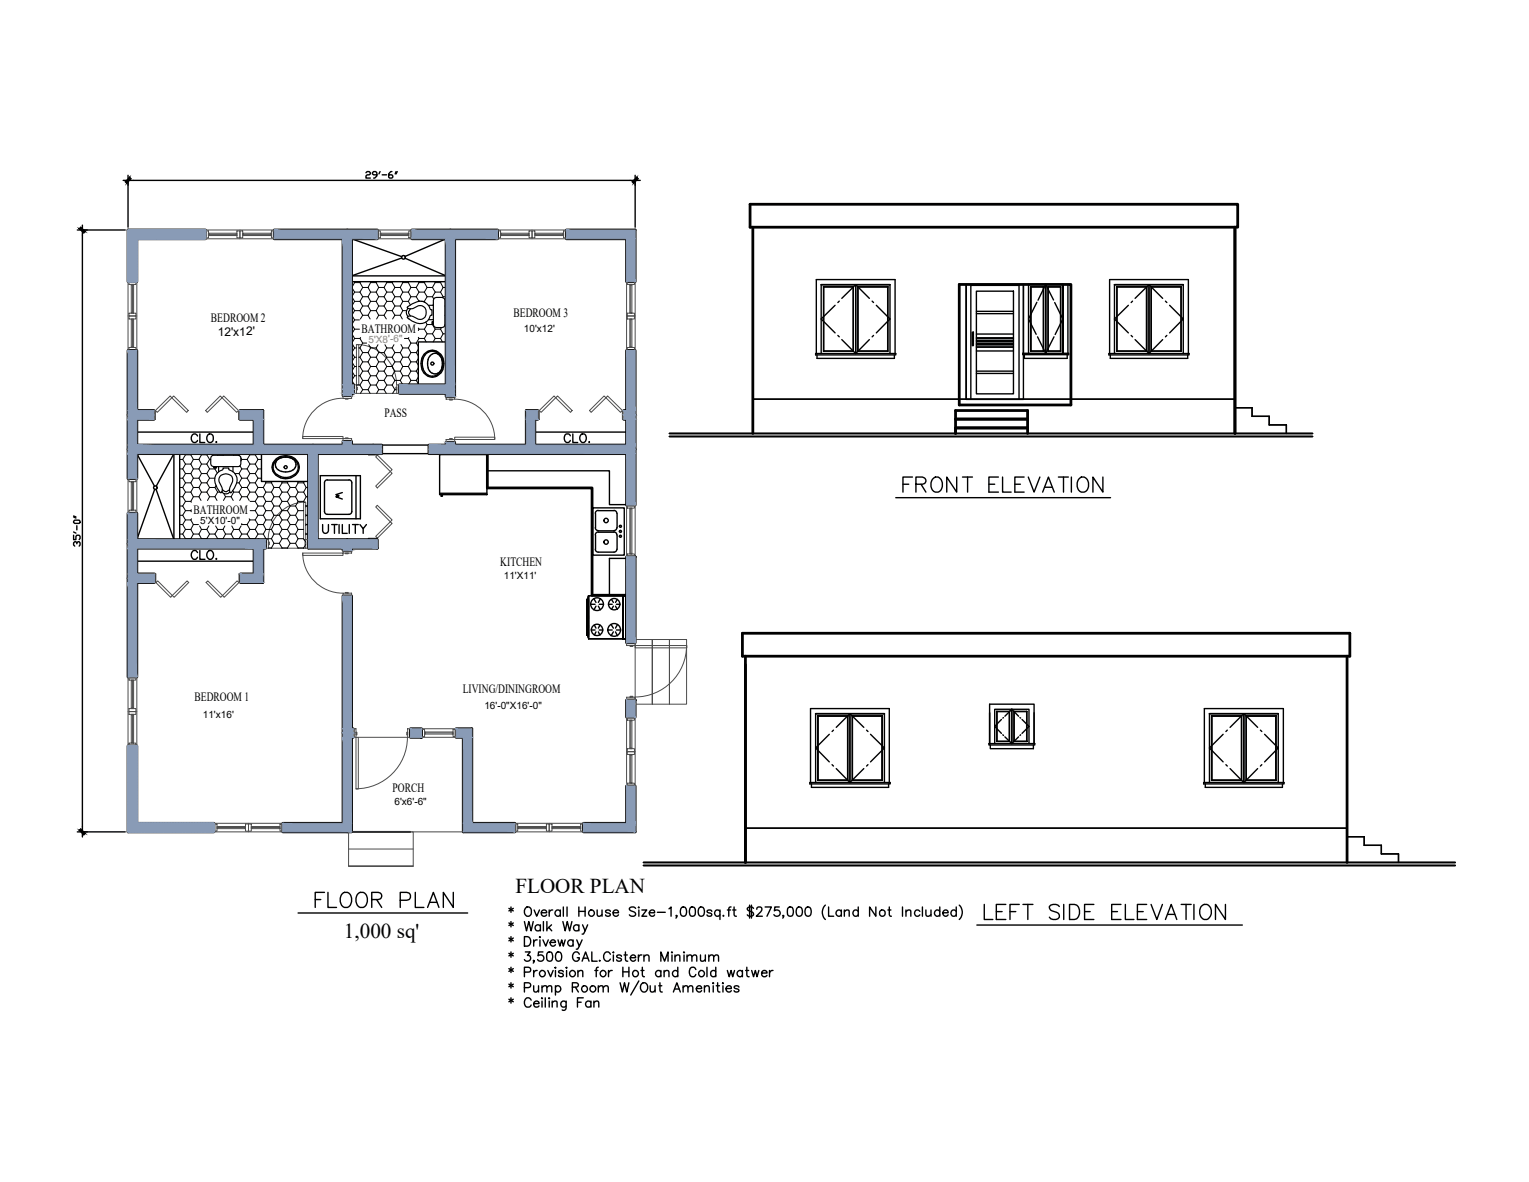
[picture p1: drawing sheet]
<svg xmlns="http://www.w3.org/2000/svg" width="279mm" height="216mm" viewBox="0 0 279 216" stroke-linecap="round" stroke-linejoin="round" font-family="sans-serif">
<defs><g id="words">
<g font-size="6.2">
<text x="164" y="91">FRONT ELEVATION</text>
<text x="178.9" y="169.3">LEFT SIDE ELEVATION</text>
</g>
<text font-size="5.7" x="56.8" y="166.9">FLOOR PLAN</text>
<text font-size="4.4" x="34.2" y="103.4">CLO.</text>
<text font-size="4" x="60.3" y="92.4">W</text>
<g font-size="3.9">
<text x="94.2" y="163.1">FLOOR PLAN</text>
<text x="62.9" y="171.3">1,000 sq'</text>
</g>
<g font-size="2.3">
<text x="38.6" y="58.9">BEDROOM 2</text>
<text x="93.8" y="57.9">BEDROOM 3</text>
<text x="66.1" y="60.8">BATHROOM</text>
<text x="70.3" y="76.1">PASS</text>
<text x="35.4" y="93.9">BATHROOM</text>
<text x="91.4" y="103.4">KITCHEN</text>
<text x="35.5" y="128.1">BEDROOM 1</text>
<text x="84.6" y="126.6">LIVING/DININGROOM</text>
<text x="71.7" y="144.7">PORCH</text>
</g>
<text font-size="2.2" x="39.8" y="61.3">12'x12'</text>
<text font-size="1.8" fill="#e4861b" x="67.3" y="62.6">5'X8'-6&quot;</text>
<g font-size="1.8">
<text x="95.7" y="60.7">10'x12'</text>
<text x="36.6" y="95.7">5'X10'-0&quot;</text>
<text x="92.1" y="105.7">11'X11'</text>
<text x="37.1" y="131.2">11'x16'</text>
<text x="88.5" y="129.5">16'-0&quot;X16'-0&quot;</text>
<text x="72.1" y="147.1">6'x6'-6&quot;</text>
</g>
</g></defs>
<!-- layer: AUDIT_I_180222161247-1 -->
<g fill="none" stroke="#000" stroke-width=".25">
<path d="M150.5 52.4h5.4v11.7v-11.7h-5.4M150.5 52.4h.1M150.5 52.4v11.7M152.6 55.8l-2.5 2.5 2.5 2.5M153.4 55l-.3 .3M156.4 52l2.5 2.5M156.4 52v12.6M156.4 52l-2.6 2.5M156.7 52.4h5.5M159.4 55l.2 .3M160.1 55.8l2.5 2.5-2.5 2.5M162.2 52.4h-5.5v11.7h5.5h-5.4v-11.7"/>
<path d="M162.2 52.4v11.7zM176.6 52v21h10.4v-21M178.4 53.2h6.8v18.7h-6.8zM178.4 56.9h6.8M178.4 57.3h6.8M189.5 55.2l-1.6 3.1 1.4 2.8M190.7 52.4h-2.3v11.7h2.3M190.7 52.4v11.7M190.7 52.4h-2.4v11.7M190.7 52.4h.1M191.1 52v12.5M191.5 52.4h2.3"/>
<path d="M191.5 52.4v11.7M191.5 52.4h.1M192.5 54.8l-1.4-2.8-1.4 2.8M192.7 55.3l1.5 3-1.4 2.8M193.8 52.4v11.7M193.8 52.4h.1M195.1 52v12.5M204.1 52.4h5.5v11.7v-11.7h-5.5M204.1 52.4h.1M204.1 52.4v11.7M206.2 55.8l-2.5 2.5 2.5 2.5M207 55l-.3 .3"/>
<path d="M210 52l2.5 2.5M210 52v12.6M210 52l-2.6 2.5M210.3 52.4h5.5M213 55l.2 .3M213.7 55.8l2.5 2.5-2.5 2.5M215.8 52.4v11.7zM215.8 52.4h-5.5v11.7h5.5h-5.4v-11.7M149 64.6h14.7v.2h-14.7zM149.2 64.6v-13.5h14.4v13.5M149.3 64.8v.7h14.1v-.7M150.1 64.6v-12.6h12.5v12.6"/>
<path d="M150.5 64.1h5.4zM153.1 61.3l.3 .2M153.8 62l2.6 2.6M158.9 62l-2.5 2.6M159.6 61.3l-.2 .2M177.4 73v-20.9h8.8v20.9M177.7 60.7h.2v2.4h-.2zM178.4 64.1h6.8M178.4 67.8h6.8M178.4 68.2h6.8M178.4 61h6.8M178.4 62.4h6.8"/>
<path d="M178.4 62.7h6.8M178.4 62.2h6.8M178.4 62.9h6.8M178.4 63.2h6.8M178.4 63.4h6.8M178.4 61.9h6.8M178.4 61.7h6.8M186.9 64.5h8.4v.3h-8.4zM187.2 64.8v.7h7.8v-.7M187.9 64.5v-12.5h6.3v12.5M188.3 64.1h2.4M188.4 64.1h-.1"/>
<path d="M189.6 61.5l1.5 3M190.7 64.1h.1M191.5 64.1h2.3M191.5 64.1h.1M192.6 61.5l-1.5 3M193.8 64.1h.1M202.6 64.6h14.7v.2h-14.7zM202.8 64.6v-13.5h14.4v13.5M202.9 64.8v.7h14.1v-.7M203.7 64.6v-12.6h12.5v12.6M204.1 64.1h5.5zM206.7 61.3l.3 .2"/>
<path d="M207.4 62l2.6 2.6M212.5 62l-2.5 2.6M213.2 61.3l-.2 .2M225.7 74.5h3.1v1.5h3.1v1.6h3.2v1.6M149.4 130.7h5.5v11.9v-11.9l-5.4 .1M149.4 130.7l.1 .1M149.4 130.7v11.9l.1-.1M149.5 130.8v11.7M151.5 134.1l-2.5 2.5 2.5 2.6M152 139.7l.3 .2M152.3 133.4l-.3 .2M155.3 130.4v12.5"/>
<path d="M155.3 130.4l2.5 2.5M155.3 130.4l-2.5 2.5M155.7 130.7l.1 11.8 5.4 .1h-5.5v-11.9h5.5zM158.4 133.4l.2 .2M158.6 139.7l-.2 .2M159.1 134.1l2.5 2.5-2.5 2.6M161.1 130.8l.1-.1v11.9zM180.7 135.8h8.4v.3h-8.4zM180.8 130.2v5.6v-7.2h8.2v7.2v-5.6M181 136.1v.7h7.8v-.7M181.8 135.8v-6.2h6.2v6.2M182.1 129.9h2.4v5.5v-5.5z"/>
<path d="M182.1 129.9v5.5zM182.1 135.4h2.4zM183 131.4l-1.2 1.3 1.2 1.3M183.2 134.2l.2 .1M183.4 131.1l-.2 .1M183.6 134.6l1.3 1.2M184.9 129.6v6.2M184.9 129.6l-1.3 1.2M184.9 129.6l1.2 1.2M185.3 129.9v5.5zM185.3 129.9h2.3zM185.3 135.4h2.3v-5.5v5.5h-2.3"/>
<path d="M186.1 134.6l-1.2 1.2M186.4 131.1l.1 .1M186.5 134.2l-.1 .1M186.8 131.4l1.2 1.3-1.2 1.3M221.4 130.7h5.5v11.9v-11.9l-5.4 .1M221.4 130.7l.1 .1M221.4 130.7v11.9l.1-.1M221.5 130.8v11.7M223.5 134.1l-2.5 2.5 2.5 2.6M224 139.7l.3 .2M224.3 133.4l-.3 .2M224.8 132.9l2.5-2.5v12.5l-2.5-2.5"/>
<path d="M227.7 130.7v11.8l5.5 .1h-5.5v-11.9h5.5zM229.8 132.9l-2.5-2.5v12.5l2.5-2.5M230.3 133.4l.3 .2M230.6 139.7l-.3 .2M231.1 134.1l2.5 2.5-2.5 2.6M233.1 130.8l.1-.1v11.9zM148 142.9h14.7v.3h-14.7zM148.1 142.9v-13.5h14.4v13.5M148.3 143.2v.6h14.1v-.6M149 142.9v-12.5h12.6v12.5M149.4 142.6h5.5zM152.8 140.4l2.5 2.5"/>
<path d="M157.8 140.4l-2.5 2.5M219.9 142.9h14.7v.3h-14.7zM220.1 142.9v-13.5h14.4v13.5M220.2 143.2v.6h14.1v-.6M221 142.9v-12.5h12.6v12.5M221.4 142.6h5.5zM246.2 152.8h3.1v1.6h3.1v1.6h3.2v1.5M54.5 166.8h31M93 165.9l.8 .5M93 168.6l.8 .5M93 171.3l.8 .5M93 174.1l.8 .5"/>
<path d="M93 176.9l.8 .5M93 179.8l.8 .4M93.4 165.7v.9M93.4 168.3v1M93.4 171.1v1M93.4 173.9v1M93.4 176.7v.9M93.4 179.5v1M93.8 165.9l-.8 .5M93.8 168.6l-.8 .5M93.8 171.3l-.8 .5M93.8 174.1l-.8 .5"/>
<path d="M93.8 176.9l-.8 .5M93.8 179.8l-.8 .4M95.8 168.3l.4 1.7 .4-1.7 .5 1.7 .3-1.7M95.8 171.1a.93 .93 0 0 1 1.1 .5 .93 .93 0 0 1-.3 1.1l-.8 .1zM95.8 177.6l1-.1a.47 .47 0 0 0 .2-.5 .47 .47 0 0 0-.5-.3h-.7v1.7M96 165.9l.3-.2a.85 .85 0 0 1 .8 .8 .85 .85 0 0 1-.8 .9l-.1-.1a.99 .99 0 0 1-.2-1.4zM96 173.9h.9l-.5 .6a.57 .57 0 0 1 .4 .9 .57 .57 0 0 1-1-.1M97.5 171.7v1.1M97.5 177.3v1.1M97.6 166.2l.5 1.2 .5-1.2M97.6 175.5h-.2h.2l-.2 .4M98.2 171.7a.57 .57 0 0 0-.7 .4"/>
<path d="M98.2 177.3a.57 .57 0 0 0-.7 .4M98.6 171.2h.1zM98.7 171.7v1.1M98.7 169.1a.55 .55 0 0 0-.8 0 .55 .55 0 0 0 0 .8 .55 .55 0 0 0 .8-.1M98.7 168.9v1.1M98.9 166.7h1a.51 .51 0 0 0-.6-.5 .51 .51 0 0 0-.4 .7 .52 .52 0 0 0 .4 .5 .52 .52 0 0 0 .6-.3M99.2 171.7l.5 1.1 .5-1.1M99.2 173.9h-.8l-.1 .7a.61 .61 0 0 1 .9 0 .61 .61 0 0 1-.1 .9 .61 .61 0 0 1-.9-.2M99.3 168.3v1.7M99.9 168.3v1.7M100.1 174a.53 .53 0 0 1 .8 .2 1.45 1.45 0 0 1-.1 1.3 .6 .6 0 0 1-.9-.2v-1.1zM100.1 177.3l.5 1.1 .5-1.1"/>
<path d="M100.3 169.4l.5 .6M100.4 166.2v1.2M100.5 172.1h1a.52 .52 0 0 0-.7-.4 .52 .52 0 0 0-.2 .9 .5 .5 0 0 0 .5 .2 .5 .5 0 0 0 .4-.2M100.8 168.9l-.9 .8M101 166.2a.56 .56 0 0 0-.6 .5M101.5 176.7v.1zM101.5 177.3v1.1M101.8 174a.54 .54 0 0 1 .8 .2 1.04 1.04 0 0 1-.5 1.4h-.1a1.08 1.08 0 0 1-.2-1.6zM102 171.7l.3 1.1 .3-1.1 .3 1.1 .4-1.1M102.4 166.5a.54 .54 0 0 0-.8-.1 .54 .54 0 0 0 0 .8 .54 .54 0 0 0 .8-.1M102.4 166.2v1.2M102.9 168.3l.4 1.7 .4-1.7 .4 1.7 .4-1.7"/>
<path d="M102.9 177.5a.5 .5 0 0 0-.4-.3 .5 .5 0 0 0-.4 .3v.1a.81 .81 0 0 1 .8 .5v.1a.5 .5 0 0 1-.4 .2 .5 .5 0 0 1-.4-.2M102.9 165.7v1.7M103.5 176.7v.1zM103.5 177.3v1.1M103.6 165.7v1.7M104.7 171.9a.54 .54 0 0 0-.8-.1 .54 .54 0 0 0 0 .9 .54 .54 0 0 0 .8-.1M104.7 171.7v1.1M105.4 171.7l.5 1.1 .5-1.1M105.6 177.6a.6 .6 0 0 1 .9-.3v1.1M105.6 177.3v1.1M105.8 169.1a.55 .55 0 0 0-.8 0 .55 .55 0 0 0 0 .8 .55 .55 0 0 0 .8-.1M105.8 165.7v1.7"/>
<path d="M105.8 168.9v1.1M105.8 166.5h1.1M105.9 172.8l-.3 .5-.3 .1M105.9 174.3a.59 .59 0 0 0-.9-.3 .83 .83 0 0 0-.4 1 .83 .83 0 0 0 1 .5l.3-.3v-.3h-.4M106.4 175.6l.6-1.7 .6 1.7M106.5 168.9l.4 1.1 .5-1.1M106.6 175h.8M106.9 170l-.2 .5-.3 .1M106.9 165.7v1.7M108.1 173.9v1.7h1M108.7 177.3h.5M109.1 166.2l.1 1.1 .4 .1 .4-.3"/>
<path d="M109.3 176.7l-.3 .1v.2v1.4M109.6 175.4l-.1 .1h.2M110 166.2v1.2M111.2 177.3v1.1M111.5 166.5a.51 .51 0 0 0-.9 0l.1 .1 .7 .3 .1 .2a.51 .51 0 0 1-.9 0M111.5 174.3a.59 .59 0 0 0-.9-.3 .83 .83 0 0 0-.3 1 .83 .83 0 0 0 1 .5l.2-.3M111.9 177.3a.58 .58 0 0 0-.7 .4M112 166.7h1a.51 .51 0 0 0-.6-.5 .51 .51 0 0 0-.4 .7 .52 .52 0 0 0 .4 .5 .52 .52 0 0 0 .6-.3M112.1 173.9v.1zM112.1 174.4v1.2M113.3 179.5l.4 1.7 .4-1.7 .4 1.7 .4-1.7M113.6 174.7a.51 .51 0 0 0-.9 0l.1 .2 .7 .2 .1 .2a.51 .51 0 0 1-.9 0"/>
<path d="M113.8 176.7v1.7M113.8 177.5h1.1M114 174.4h.6M114.3 173.9v1.4l.1 .2 .3 .1M114.9 176.7v1.7M115.2 174.9h.9a.52 .52 0 0 0-.7-.4 .52 .52 0 0 0-.1 .8 .51 .51 0 0 0 .8 0M116.1 165.9a.64 .64 0 0 0-.6-.3 .64 .64 0 0 0-.5 .5l.2 .2 .8 .3 .1 .5a.72 .72 0 0 1-1.1 0M116.7 165.7h.1zM116.7 174.4v1.2M116.7 166.2v1.2M116.7 179.2l-1.4 2.6M117.1 177.3h.6"/>
<path d="M117.2 179.8a.63 .63 0 0 1 .7-.3 .63 .63 0 0 1 .4 .6v.5a.66 .66 0 0 1-.6 .6 .66 .66 0 0 1-.7-.6zM117.3 166.2h.9l-.9 1.2h.9M117.3 174.4a.52 .52 0 0 0-.6 .5M117.4 176.7v1.4l.1 .2 .3 .1M117.7 174.8l.4-.4 .4 .1 .1 1.1M117.7 174.4v1.2M118.6 166.7h1a.52 .52 0 0 0-.7-.4 .52 .52 0 0 0-.2 .8 .51 .51 0 0 0 .9 0M120.1 166.6h1.5M120.6 179.5v1.4l.1 .2 .3 .1M120.8 175.6v-1.7l.6 1.7 .7-1.7v1.7M120.8 177.5a.54 .54 0 0 0-.8-.1 .54 .54 0 0 0 0 .8 .54 .54 0 0 0 .8 0M120.8 177.3v1.1"/>
<path d="M121.4 177.6a.55 .55 0 0 1 .8-.3v1.1M121.4 177.3v1.1M122.2 166l.4-.3v1.7M122.8 173.9v.1zM122.8 174.4v1.2M123.3 174.8l.5-.4 .4 .1v1.1M123.3 174.4v1.2M123.7 167.3h-.2h.2l-.2 .4M123.9 177.5a.54 .54 0 0 0-.9-.1 .54 .54 0 0 0 0 .8 .54 .54 0 0 0 .9 0M123.9 176.7v1.7M124.6 165.7a.53 .53 0 0 1 .8 .3 1.08 1.08 0 0 1-.4 1.4l-.4-.1a1.24 1.24 0 0 1 0-1.6zM124.9 174h.2z"/>
<path d="M125 174.4v1.2M125.5 174.8l.5-.4 .4 .1v1.1M125.5 174.4v1.2M126.2 165.7a.58 .58 0 0 1 .8 .3v1.1a.54 .54 0 0 1-.5 .3 .54 .54 0 0 1-.4-.3 1.53 1.53 0 0 1 .1-1.4zM126.4 174.8l.5-.4 .3 .1 .1 1.1M127.2 177.1a.61 .61 0 0 0-.8-.4 .61 .61 0 0 0-.4 .6v.4a.61 .61 0 0 0 .4 .7 .61 .61 0 0 0 .8-.4M127.8 165.7a.54 .54 0 0 1 .8 .3 1.04 1.04 0 0 1-.4 1.4h-.2a1.08 1.08 0 0 1-.2-1.7zM128 174.4v1.1a.6 .6 0 0 0 .9-.2M128.9 174.4v1.2M129.2 176.7v1.7M129.5 174.8l.4-.4 .4 .1 .1 1.1M129.5 174.4v1.2"/>
<path d="M130.1 166.5a.5 .5 0 0 0-.5-.3 .5 .5 0 0 0-.4 .3l.1 .1a.81 .81 0 0 1 .8 .5 .5 .5 0 0 1-.5 .3 .5 .5 0 0 1-.4-.3M130.3 179.5v.2zM130.4 174.8l.4-.4 .4 .1 .1 1.1M130.8 177.5a.52 .52 0 0 0-.8-.1 .52 .52 0 0 0 0 .8 .52 .52 0 0 0 .8 0M130.8 176.7v1.7M131.1 179.5v1.4l.1 .2 .4 .1M131.6 166.5a.54 .54 0 0 0-.8-.1 .54 .54 0 0 0 0 .8 .54 .54 0 0 0 .8-.1M131.6 166.2v1.8M132.1 179.5v.2zM132.2 167.2l-.1 .1h.2M132.9 177.3l.4 1.1 .3-1.1 .3 1.1 .3-1.1M132.9 166.2h.6"/>
<path d="M133.6 165.7h-.3l-.1 .3v1.4M133.9 166.2h.6M134.1 165.7v1.4l.1 .2 .4 .1M135.7 177.5a.54 .54 0 0 0-.8-.1 .54 .54 0 0 0 0 .8 .54 .54 0 0 0 .8 0M135.7 177.3v1.1M136.3 177.3h.5M136.5 176.7v1.4l.1 .2 .3 .1M137 165.3v2.4M137.3 165.3v2.4M137.4 177.3l.3 1.1 .3-1.1 .3 1.1 .4-1.1M137.7 165.9a.64 .64 0 0 0-.6-.3 .64 .64 0 0 0-.5 .5l.1 .2 .8 .3 .2 .5a.72 .72 0 0 1-1.1 0M138.3 166.1v-.3l.3-.1h.5l.1 .3-.2 .6-.8 .8h1.1"/>
<path d="M139.2 177.7h1a.54 .54 0 0 0-.8-.4 .54 .54 0 0 0-.2 .9 .54 .54 0 0 0 1 0M139.8 165.7h1.2l-.8 1.7M140.6 177.3v1.1M141.3 177.3a.57 .57 0 0 0-.7 .4M142.4 165.7h-.8l-.1 .7a.61 .61 0 0 1 .9 0 .61 .61 0 0 1-.1 .9 .61 .61 0 0 1-.9-.2M143.2 167.3h-.2h.2l-.2 .4M144.1 165.7a.53 .53 0 0 1 .8 .3 1.45 1.45 0 0 1-.1 1.3 .6 .6 0 0 1-.9-.2v-1.1zM145.7 165.7a.54 .54 0 0 1 .8 .3 1.04 1.04 0 0 1-.4 1.4h-.1a1.08 1.08 0 0 1-.3-1.7zM147.3 165.7a.54 .54 0 0 1 .9 .3 1.04 1.04 0 0 1-.5 1.4l-.4-.1a1.24 1.24 0 0 1 0-1.6zM150.8 165.3a1.82 1.82 0 0 0 0 2.7M151.4 165.7v1.7h.9M153.7 166.5a.54 .54 0 0 0-.8-.1 .54 .54 0 0 0 0 .8 .54 .54 0 0 0 .8-.1"/>
<path d="M153.7 166.2v1.2M154.3 166.6l.4-.4 .4 .1 .1 1.1M154.3 166.2v1.2M156.8 166.5a.54 .54 0 0 0-.8-.1 .54 .54 0 0 0 0 .8 .54 .54 0 0 0 .8-.1M156.8 165.7v1.7M160 165.7v1.7l-1.1-1.7v1.7M162.2 166.2h.6M162.5 165.7v1.4l.1 .2 .3 .1M164.9 165.7v1.7M165.6 166.6l.4-.4 .4 .1v1.1M165.6 166.2v1.2M168.1 166.5a.54 .54 0 0 0-.8-.1 .54 .54 0 0 0 0 .8 .54 .54 0 0 0 .8-.1"/>
<path d="M168.6 165.7v1.7M169.2 166.2l.1 1.1a.6 .6 0 0 0 .8-.2M170.1 166.2v1.2M171.7 166.5a.54 .54 0 0 0-.8-.1 .54 .54 0 0 0 0 .8 .54 .54 0 0 0 .8-.1M171.7 165.7v1.7M172.3 166.7h1a.52 .52 0 0 0-.8-.4 .52 .52 0 0 0-.1 .8 .51 .51 0 0 0 .9 0M174.7 166.5a.54 .54 0 0 0-.8-.1 .54 .54 0 0 0 0 .8 .54 .54 0 0 0 .8-.1M174.7 165.7v1.7M175.3 165.3a1.82 1.82 0 0 1 0 2.7M93 182.5l.8 .5M93.4 182.3v.9M93.8 182.5l-.8 .5"/>
<path d="M95.8 180.4l1-.1 .2-.2-.1-.4-.4-.2h-.7v1.7M97.1 182.7a.63 .63 0 0 0-.8-.4 .63 .63 0 0 0-.5 .6 .7 .7 0 0 0 .2 .9 .7 .7 0 0 0 1-.1l.1-.1M97.5 180.1l.1 1 .4 .1 .4-.3M97.5 183.3h1a.52 .52 0 0 0-.7-.4 .52 .52 0 0 0-.2 .8l.3 .3 .4-.1 .2-.2M98.4 180.1v1.1M99 180.4l.5-.3h.4v1.1M99 182.3v.1zM99 180.1v1.1M99 182.9v1.1M99.6 182.3v1.7M99.9 180.4l.5-.3h.4v1.1M100.4 182.3v.1z"/>
<path d="M100.4 182.9v1.1M100.9 183.1a.6 .6 0 0 1 .9-.2v1.1M100.9 182.9v1.1M101.5 180.3a.54 .54 0 0 1 .8-.1 .54 .54 0 0 1 0 .8 .54 .54 0 0 1-.8-.1M101.5 180.1v1.7M103.4 182.9v1.2a.46 .46 0 0 1-.5 .4h-.2M103.4 183.1a.55 .55 0 0 0-.8-.1 .55 .55 0 0 0 0 .8 .55 .55 0 0 0 .8-.1M104.6 180.3l.9-.1 .2-.2-.1-.3-.3-.2h-.7v1.7M105.1 180.3l.6 .9M105.5 183.1h.7M106.6 182.3h-1.1v1.7M108 183.1a.55 .55 0 0 0-.8-.1 .55 .55 0 0 0 0 .8 .55 .55 0 0 0 .8-.1"/>
<path d="M108 182.9v1.1M108.5 183.1l.5-.2h.3l.1 1.1M108.5 182.9v1.1M109.3 180.4l.5-.3h.4v1.1M109.3 180.1v1.1M110.2 180.4l.4-.3h.5l.1 1.1M118.8 180.1l.1 1 .4 .1 .4-.3M119.7 180.1v1.1M120.4 180.1h.5M123 181.2l.7-1.7 .6 1.7M123.3 180.7h.8M124.8 180.4l.4-.3h.4l.1 1.1"/>
<path d="M124.8 180.1v1.1M125.7 180.4l.4-.3h.4l.1 1.1M127.2 180.6h1a.52 .52 0 0 0-.7-.5 .52 .52 0 0 0-.2 .8 .51 .51 0 0 0 .9 0M128.7 180.4l.4-.3h.4l.1 1.1M128.7 180.1v1.1M130.3 180.1v1.1M130.9 180.1h.6M132.1 180.1v1.1M132.7 180.6h.9a.52 .52 0 0 0-.7-.5 .52 .52 0 0 0-.2 .8 .51 .51 0 0 0 .9 0M135 180.3a.51 .51 0 0 0-.9 0l.1 .2 .7 .2 .1 .2a.51 .51 0 0 1-.9 0"/>
<circle cx="99.1" cy="177.8" r=".56"/>
<circle cx="104.6" cy="177.8" r=".56"/>
<circle cx="108.1" cy="166.8" r=".56"/>
<circle cx="110.2" cy="177.8" r=".56"/>
<circle cx="116.1" cy="177.8" r=".56"/>
<circle cx="128.2" cy="177.8" r=".56"/>
<circle cx="161.2" cy="166.8" r=".57"/>
<circle cx="106.8" cy="180.6" r=".56"/>
<circle cx="108.3" cy="180.6" r=".56"/>
</g>
<!-- layer: Doors -->
<g fill="none" stroke="#4b4b4b" stroke-width=".18">
<path d="M23.4 51.4v12.6M23.6 57.2h1.2v.5h-1.2zM23.6 51.4h1.2v.6h-1.2zM23.6 57.7h1.2v.6h-1.2zM24 52h.4v5.2h-.4zM24 58.3h.4v5.2h-.4zM24 57.1h.4M24 52.1h.4M24 58.4h.4M24.2 52.1v5M24.2 58.4v4.9M25 51.4v12.6"/>
<path d="M37.5 42.2h.6v1.2h-.6zM37.5 43.6h12.6M37.5 42h12.6M38.1 42.6h5.2v.4h-5.2zM38.2 42.6v.4M38.2 42.8h5M43.2 42.6v.4M43.3 42.2h.5v1.2h-.5zM43.8 42.2h.6v1.2h-.6zM44.4 42.6h5.2v.4h-5.2zM44.5 42.8h5M44.5 42.6v.4"/>
<path d="M49.5 42.6v.4M49.6 42.2h.5v1.2h-.5zM68.9 42.2h.6v1.2h-.6zM68.9 43.6h6.4M68.9 42h6.4M69.5 42.6h5.2v.4h-5.2zM69.6 42.8h5M69.6 42.6v.4M74.6 42.6v.4M74.7 42.2h.6v1.2h-.6zM90.9 42.2h.6v1.2h-.6zM90.9 43.6h12.6"/>
<path d="M90.9 42h12.6M91.5 42.6h5.2v.4h-5.2zM91.6 42.8h4.9M91.6 42.6v.4M96.5 42.6v.4M96.7 42.2h.5v1.2h-.5zM97.2 42.2h.5v1.2h-.5zM97.7 42.6h5.3v.4h-5.3zM97.9 42.8h5M97.9 42.6v.4M102.9 42.6v.4M103 42.2h.5v1.2h-.5z"/>
<path d="M114.5 51.4v12.6M114.6 57.2h1.3v.5h-1.3zM114.6 51.4h1.3v.6h-1.3zM114.6 57.7h1.3v.6h-1.3zM115.1 52h.4v5.2h-.4zM115.1 58.3h.4v5.2h-.4zM115.1 57.1h.4M115.1 52.1h.4M115.1 58.4h.4M115.3 52.1v5M115.3 58.4v4.9M116.1 51.4v12.6"/>
<path d="M23.6 63.5h1.2v.5h-1.2zM24 63.3h.4M28.1 75h.3v1.6h-.3zM28.4 75l2.7-2.7 .3 .4-2.7 2.6zM31.4 72.7l.3-.4 2.7 2.7-.3 .3zM40.2 72.3l.4 .4-2.7 2.6-.3-.3zM40.9 72.3l2.7 2.7-.3 .3-2.7-2.6zM43.6 75h.2v1.6h-.2zM55.3 79.7h7.4v.4h-7.4zM62.7 72.7a7.3 7.3 0 0 0-7.4 7.4M62.7 72.3h1.5v.5h-1.5zM63.1 80h.5v.1h-.5z"/>
<path d="M63.1 72.8h.5v.1h-.5zM64.6 70.3h.5v1.6h-.5zM65.1 62.9a7.3 7.3 0 0 1 7.4 7.4M65.1 70.7h.2v.5h-.2zM65.1 63h.5v7.3h-.5zM65.1 71.9h7.4M72.3 70.7h.2v.5h-.2zM72.5 70.3h.5v1.6h-.5zM81.5 72.4h1.6v.5h-1.6zM82.2 72.9h.5v.2h-.5zM83.1 72.9a7.3 7.3 0 0 1 7.3 7.4M83.1 79.9h7.3v.4h-7.3z"/>
<path d="M98.3 75h.2v1.6h-.2zM98.5 75l2.7-2.7 .3 .4-2.6 2.6zM101.5 72.7l.4-.4 2.6 2.7-.2 .3zM110.4 72.3l.3 .4-2.7 2.6-.3-.3zM111 72.3l2.7 2.7-.3 .3-2.7-2.6zM113.7 75h.3v1.6h-.3zM114.6 63.5h1.3v.5h-1.3zM115.1 63.3h.4M23.4 87.4v6.3M23.6 93.2h1.2v.5h-1.2zM23.6 87.4h1.2v.6h-1.2zM24 88h.4v5.2h-.4z"/>
<path d="M24 93.1h.4M24 88.1h.4M24.2 88.1v5M25 87.4v6.3M48.5 98.6h.6v1.5h-.6zM49.1 99h.1v.5h-.1zM55.5 91.8h.4v6.8h-.4zM55.7 99h.2v.5h-.2zM55.8 91.7a6.8 6.8 0 0 0-6.8 6.8M55.9 98.6h.5v1.5h-.5zM62.7 80.1h1.5v.5h-1.5zM67.4 98.3h1.5v.3h-1.5z"/>
<path d="M67.4 82.9h1.5v.2h-1.5zM68.7 98l2.6-2.7 .4 .3-2.8 2.7zM68.7 92.6l.2-.3 2.8 2.7-.4 .3zM68.7 88.8l2.6-2.7 .4 .4-2.8 2.6zM68.9 83.1l2.8 2.7-.4 .3-2.6-2.6zM81.5 80.3h1.6v.5h-1.6zM82.2 80.1h.5v.2h-.5zM114.5 92.3v9.4M114.6 92.3h1.3v.5h-1.3zM115.1 92.8h.4v8.4h-.4zM115.1 92.9h.4M115.3 92.9v8.2"/>
<path d="M116.1 92.3v9.4M28.2 104.8h.3v1.6h-.3zM28.5 106.4l.3-.3 2.7 2.7-.3 .3zM31.5 108.8l2.7-2.7 .3 .3-2.7 2.7zM37.7 106.4l.3-.3 2.7 2.7-.4 .3zM40.7 108.8l2.6-2.7 .4 .3-2.7 2.7zM43.7 104.8h.2v1.6h-.2zM49.1 100.1h6.8M55.3 101a7.3 7.3 0 0 0 7.4 7.3M55.3 101h7.4v.4h-7.4zM62.7 100.5h1.5v.5h-1.5zM62.7 108.3h1.5v.6h-1.5z"/>
<path d="M63.1 101h.5v.1h-.5zM63.1 108.2h.5v.1h-.5zM114.5 117.4h1.6v.5h-1.6zM114.6 101.2h1.3v.5h-1.3zM115.1 101.1h.4M115.1 117.9h.5v.2h-.5zM116.1 117.9h9.4v.4h-9.4zM116.1 116.8h9.4v11.8h-9.4zM122.3 116.8v11.8M125.5 117.9a9.4 9.4 0 0 1-9.5 9.4M23.4 123.7v12.5M23.6 129.4h1.2v.6h-1.2z"/>
<path d="M23.6 123.7h1.2v.5h-1.2zM23.6 135.7h1.2v.5h-1.2zM23.6 130h1.2v.5h-1.2zM24 124.2h.4v5.2h-.4zM24 130.5h.4v5.2h-.4zM24 129.3h.4M24 124.3h.4M24 135.6h.4M24 130.6h.4M24.2 124.3v5M24.2 130.6v5M25 123.7v12.5"/>
<path d="M64.5 133.1h.6v1.6h-.6zM65.1 133.7h.1v.6h-.1zM65.1 134.7h.4v9.4h-.4zM65.5 134.7h9M74.3 133.7h.2v.6h-.2zM74.5 134.7a9.4 9.4 0 0 1-9.5 9.4M74.5 133.1h.5v1.6h-.5zM77 133.2h.6v1.3h-.6zM77 134.7h6.3M77 133.1h6.3M77.6 133.7h5.2v.4h-5.2zM77.7 133.7v.4"/>
<path d="M77.7 133.9h5M82.7 133.7v.4M82.8 133.2h.5v1.3h-.5zM114.5 127.4h1.6v.5h-1.6zM114.5 131v12.6M114.6 136.8h1.3v.5h-1.3zM114.6 131h1.3v.5h-1.3zM114.6 137.3h1.3v.5h-1.3zM115.1 131.5h.4v5.3h-.4zM115.1 137.8h.4v5.3h-.4zM115.1 136.6h.4M115.1 131.7h.4"/>
<path d="M115.1 137.9h.4M115.1 127.2h.5v.2h-.5zM115.3 131.7v4.9M115.3 137.9v5M116.1 131v12.6M119.2 128.6v-11.8v11.8M39.1 150.5h.6v1.3h-.6zM39.1 151.9h12.6M39.1 150.4h12.6M39.7 151h5.2v.4h-5.2zM39.8 151v.4M39.8 151.1h4.9"/>
<path d="M44.7 151v.4M44.9 150.5h.5v1.3h-.5zM45.4 150.5h.5v1.3h-.5zM45.9 151h5.3v.4h-5.3zM46 151.1h5M46 151v.4M51 151v.4M51.2 150.5h.5v1.3h-.5zM63.7 151.9h11.8v6.3h-11.8zM63.7 158.2h11.8M63.7 155.1h11.8M75.3 151.9h9.4"/>
<path d="M94.1 150.5h.5v1.3h-.5zM94.1 151.9h12.5M94.1 150.4h12.5M94.6 151h5.3v.4h-5.3zM94.7 151.1h5M94.7 151v.4M99.7 151v.4M99.9 150.5h.5v1.3h-.5zM100.4 150.5h.5v1.3h-.5zM100.9 151h5.2v.4h-5.2zM101 151.1h5M101 151v.4"/>
<path d="M106 151v.4M106.1 150.5h.5v1.3h-.5zM114.6 143.1h1.3v.5h-1.3zM115.1 142.9h.4"/>
</g>
<!-- layer: A-Wall -->
<g fill="none" stroke="#000" stroke-width=".51">
<path d="M23.4 42h14.1v1.6h-12.5v7.8h-1.6zM50.1 42h18.8v1.6h-4.7v26.7h.4v1.6h-.4v.4h-1.5v-28.7h-12.6zM75.3 42h15.6v1.6h-7.8v28.8h-1.6v-.5h-8.5v-1.6h8.5v-26.7h-6.2zM103.5 42h12.6v9.4h-1.6v-7.8h-11zM23.4 64h1.6v11h3.1v1.6h-3.1v4.7h21.4v-4.7h-2.6v-1.6h4.2v6.3h14.7v-.7h1.5v.7h5.6v1.6h-11.8v15.7h10.9v1.5h-4.7v.4h-1.5v-.4h-6.3v-17.2h-31.4v4.5h-1.6zM23.4 93.7h1.6v4.9h23.5v1.5h-.5v6.3h-4.1v-1.6h2.5v-4.7h-21.4v4.7h3.2v1.6h-3.2v17.3h-1.6zM78.4 81.3h3.1v-.5h1.6v.5h13.1v-6.3h2.1v1.6h-.6v4.7h16.8v-4.7h-.5v-1.6h.5v-11h1.6v28.3h-1.6v-9.4h-36.1zM62.7 108.9h1.5v24.2h.3v1.6h-.3v17.2h-12.5v-1.5h11zM114.5 101.7h1.6v15.7h-1.6zM23.4 136.2h1.6v14.2h14.1v1.5h-15.7zM75 133.1h2v1.6h-2zM83.3 133.1h2.9v17.3h7.9v1.5h-9.4v-17.2h-1.4z"/>
<path d="M114.5 127.9h1.6v3.1h-1.6zM106.6 150.4h7.9v-6.8h1.6v8.3h-9.5z"/>
</g>
<!-- layer: DIM -->
<g fill="none" stroke="#000" stroke-width=".21">
<path d="M74.5 56.1a3.1 3.1 0 0 1 3.2-.8 2.31 2.31 0 0 1 1 1.2l.2 .1v1h-.2a2.1 2.1 0 0 1-3.4 1l-.9-.6a.72 .72 0 0 1 1.1-.2l.9 .5a1.21 1.21 0 0 0 1.3-.4 1.21 1.21 0 0 0 .1-1.3 1.13 1.13 0 0 0-1.4-.7l-.9 .5a.95 .95 0 0 1-1.1-.3zM74.5 56.4a1.02 1.02 0 0 0 0 1.4M75 56.4a.8 .8 0 0 0 0 1.3M78.3 58.4h.9M78.3 55.8h.9M78.9 58.8h.2v.4l.1 .1h-.3zM79.2 59.2l.1-4.6 .4-.3 1.3 .1 .3 .4-.1 4.8-.4 .2h-1.1l-.3-.1-.2-.4M39.1 85.2l.1 .2h.4v.1h-.5zM39.1 85.2l-.3-.1-.3-.4v-1l.3-.5h4.7l.5 .2v1.3l-.2 .5h-4.6M39.8 86.3l.9-.5 .1-.3h1v.3a2.07 2.07 0 0 1 1 3.4l-.6 .8a.78 .78 0 0 1-.2-1l.5-1a1.25 1.25 0 0 0-.6-1.4 1.25 1.25 0 0 0-1.5 .2 1.09 1.09 0 0 0-.4 1.2 1.96 1.96 0 0 1 .6 1.8l-.2 .2a2.91 2.91 0 0 1-1-3.2zM39.9 85.2v1M40.5 89.9a.93 .93 0 0 0 1.5 0"/>
<path d="M40.6 89.4l.3 .3a.71 .71 0 0 0 1-.2M42.6 85.2v1"/>
</g>
<!-- layer: P-Flor-Fixt -->
<g fill="none" stroke="#000" stroke-width=".25">
<path d="M77.1 67.4l.4 .8M77.1 65.4l-.2 1 .2 1M77.3 67.3l.4 .8M77.5 68.2a1.85 1.85 0 0 0 3 0M77.5 64.7a1.85 1.85 0 0 1 3 0M77.5 64.7l-.4 .8M77.7 64.8a1.69 1.69 0 0 1 2.6 0M77.7 64.8a2.67 2.67 0 0 0-.4 2.5M78.2 67.2l.3 .6M78.2 65.7l-.1 .7 .1 .8M78.5 67.8l.5 .4M78.5 65.1l-.3 .6"/>
<path d="M79 64.7l-.5 .4M79 68.2l.5 .1 .5-.1M79 64.7l.5-.2 .5 .2M80 64.7l.5 .4M80.3 64.8l.5 .7M80.5 65.1l.3 .6M80.5 67.8l-.5 .4M80.5 64.7a2.88 2.88 0 0 1 .4 2.7M80.7 65.5l.2 .9-.2 .9M80.7 65.7l.1 .7-.1 .8M80.8 67.3a1.77 1.77 0 0 1-1.4 1.4 1.77 1.77 0 0 1-1.7-.6M80.8 67.2l-.3 .6"/>
<path d="M81 67.4l-.5 .8M50.4 83.9a1.99 1.99 0 0 0-.6 2.1 1.99 1.99 0 0 0 1.8 1.4 2.32 2.32 0 0 0 3-2.6l-.6-.9M50.5 84.4a1.1 1.1 0 0 0 .4 1.4M50.6 86.6l.7 .4M50.9 83.9l-.5 .4M50.9 85.8l.6 .3M51.2 83.4l1-.2 1 .2M51.2 83.4l-.7 .4M51.3 87.1l.9 .1 .9-.1M51.5 83.6a2.25 2.25 0 0 1 2.5 .7M51.5 83.6l-.6 .3M53.2 83.4l.8 .4"/>
<path d="M53.8 84a2.38 2.38 0 0 0-3.9 1.3l.2 .7 .5 .7M53.8 86.6l-.7 .4M53.9 84a1.69 1.69 0 0 1 0 2.7M54 84.4a1.36 1.36 0 0 1-1.5 1.8l-1-.1"/>
<circle cx="79" cy="66.4" r=".28"/>
<circle cx="52.2" cy="85.3" r=".28"/>
</g>
<!-- layer: A-FLOR-APPLIANCE -->
<g fill="none" stroke="#000" stroke-width=".25">
<path d="M64.2 43.6l9.2 3.3M64.2 51.4h17.3M73.4 47.1l-9.2 3.3h17.3l-7.5-3.2M81.5 43.6l-7.5 3.2M25 82.9l3.2 5.9M28.1 88.8h.5v.5l-.2 .1-.3-.1zM28.3 89.4l-3.3 9.2M28.6 88.8l3.2-5.9v15.7l-3.3-9.2M32.8 82.9v15.7M58.5 86.9h7.4v7.9h-7.4zM59.3 88.2l.1-.3 .4-.3 4 .1h.2l.3 .5M59.3 93.4l.3 .5 .2 .1h4l.4-.3 .1-.3"/>
<path d="M65.1 86.9v7.9"/>
<circle cx="73.7" cy="47" r=".35"/>
</g>
<!-- layer: E-LIGHTING -->
<path d="M25 78.9h21.4M97.7 78.9h16.8M137.6 72.9h88.1M69.8 81.3h9.3M69.8 82.9h9.3M89.1 86h22.3v6.2h3.1M25 102.5h21.4M114.5 102h-3.1v6.7M136.2 151.3h110" fill="none" stroke="#000" stroke-width=".25"/>
<!-- layer: FIXTURES -->
<path d="M81.5 62.5h-5.1v7.8M47.8 82.9v5h8.6" fill="none" stroke="#000" stroke-width=".25"/>
<!-- layer: A-DOOR -->
<path d="M64.2 151.9h10.8" fill="none" stroke="#000" stroke-width=".34"/>
<!-- layer: DIM -->
<g fill="none" stroke="#000" stroke-width=".25">
<path d="M36.1 79.6a.59 .59 0 0 0-.7-.3 .59 .59 0 0 0-.4 .6v.3a.59 .59 0 0 0 .4 .6 .59 .59 0 0 0 .7-.4M36.5 79.3v1.5h.9M38.1 79.3a.59 .59 0 0 1 .9 .6 .69 .69 0 0 1-.7 .9 .89 .89 0 0 1-.2-1.5zM104.2 79.6a.57 .57 0 0 0-.6-.3 .57 .57 0 0 0-.5 .6 .63 .63 0 0 0 .3 .8 .63 .63 0 0 0 .8-.3M104.7 79.3v1.5h.9M106.2 79.3a.8 .8 0 0 1 1 .6 .8 .8 0 0 1-.5 .9 .84 .84 0 0 1-.8-.6 .84 .84 0 0 1 .3-.9zM39.5 80.7h-.1h.2M59 95.8v1.2a.53 .53 0 0 0 .5 .4 .53 .53 0 0 0 .5-.4v-1.2M60.6 95.8h1M61.1 95.8v1.6M62 95.8v1.6M62.6 95.8v1.6h.8"/>
<path d="M63.8 95.8v1.6M64.4 95.8h1.1M64.9 95.8v1.6M65.8 95.8l.6 .8 .6-.8M66.4 96.6v.8M107.7 80.7h-.1h.1"/>
</g>
<!-- layer: A-ANNO-DIM-14 -->
<g fill="none" stroke="#000" stroke-width=".25">
<path d="M23.4 32.9v8.6M24.3 32.9h90.8M66.9 31.6l.2-.3h.4l.2 .3v.2l-.2 .1h-.4l-.2 .2v.4h.8M68.9 31.9h-.6l-.2-.1v-.2l.2-.3h.4l.2 .3v.5l-.4 .4h-.2M69.5 31.3l-.3 .5M69.8 31.9h.8M71.6 31.3h-.2l-.4 .5v.6l.2 .1h.4l.2-.1-.2-.5h-.6M72.4 31.3l-.2 .5M72.6 31.3l-.2 .5M116.1 32.9v8.6M15.1 42h7.8M15.1 42.9v108.1"/>
<path d="M13.4 97.8v.8h.5v-.6l.1-.2h.5l.1 .2v.4l-.1 .2M13.4 95.2l.3-.2h.8l.1 .4-.1 .2h-.8l-.3-.2zM13.4 97.2l.5 .2M13.4 94.4l.5 .2M13.4 94.2l.5 .2M14 99.3l-.1-.4h-.2l-.3 .3v.3l.3 .3M14 99.2l.3-.3h.2l.1 .3v.3l-.1 .3M14 96v.8M15.1 151.9h7.8"/>
</g>
<!-- layer: 0 -->
<g fill="#000" stroke="#000" stroke-width=".18">
<path d="M23.7 32.4l-.9 .8 .3 .3zM23.7 32.4l.3 .3-.9 .8z"/>
<path d="M116.4 32.4l-.6 1.1 .9-.8zM115.5 33.2l.9-.8-.6 1.1z"/>
<path d="M14.5 41.8l1.1 .5-.8-.8zM14.5 41.8l1.1 .5-.3 .3z"/>
<path d="M14.5 151.7l.8 .8 .3-.3zM14.5 151.7l.3-.3 .8 .8z"/>
</g>
<g fill="none" stroke="#000" stroke-width=".25">
<path d="M22.5 32.9h1.8M23.4 32v1.8M115.1 32.9h1.9M116.1 32v1.8M14.1 42h1.8M15.1 41.1v1.8M107.3 116v-6.5h.2v6.5M107.3 109.5h.2v6.5h-.2zM107.3 116h.2M107.4 115.5h.1M107.4 115.5h.1v.3h-.1zM107.4 115.6h.1v.3h-.1z"/>
<path d="M107.4 115.8h.1v.2h-.1zM107.4 116h.1M107.4 114.2h.1M107.4 114.2h.1v.2h-.1zM107.4 114.3h.1v.3h-.1zM107.4 114.4h.1v.3h-.1zM107.4 114.7h.1M107.4 109.5h.1M107.4 109.5h.1v.2h-.1zM107.4 109.5h.1v.4h-.1zM107.4 109.7h.1v.3h-.1zM107.4 110h.1"/>
<path d="M107.4 110.8h.1M107.4 110.8h.1v.3h-.1zM107.4 110.8h.1v.4h-.1zM107.4 111.1h.1v.2h-.1zM107.4 111.3h.1M107.4 112.5h.1M107.4 112.5h.1v.2h-.1zM107.4 112.5h.1v.4h-.1zM107.4 112.7h.1v.3h-.1zM107.4 113h.1M107.5 109.1h.1M107.5 116.4h.1"/>
<path d="M107.5 116.4v-7.3v7.3M107.6 108.8h6.8v7.9h-6.8zM107.6 108.8h6.2v7.9h-6.2zM107.9 110.4h.8M108.1 115.1h.6M108.5 109.4l.4 .6M108.6 114.2l.3 .5M108.9 110.7l-.4 .7M108.9 115.4l-.3 .6M109.3 110.7l.4 .7M109.3 115.4l.3 .6M109.5 110.4h.8"/>
<path d="M109.5 115.1h.7M109.6 114.2l-.3 .5M109.7 109.4l-.4 .6M111.1 115.1h.8M111.2 110.4h.7M111.7 114.1l.4 .6M111.7 109.5l.4 .5M112.1 110.7l-.4 .6M112.1 115.4l-.4 .7M112.5 110.7l.3 .6M112.5 115.4l.3 .7M112.6 110.4h.7"/>
<path d="M112.6 115.1h.8M112.8 109.5l-.3 .5M112.8 114.1l-.3 .6M113.8 108.8v7.9v-7.9h.6v7.9h-.6h.6v-7.9zM14.1 151.9h1.8M15.1 151v1.9"/>
<circle cx="109.1" cy="115.1" r="1.04"/>
<circle cx="109.1" cy="110.4" r="1.16"/>
<circle cx="112.2" cy="110.4" r="1.04"/>
<circle cx="112.2" cy="115.1" r="1.16"/>
</g>
<!-- layer: A-FLOR-PFIX -->
<g fill="none" stroke="#000" stroke-width=".25">
<path d="M80.3 83h8.7v7.4h-8.7zM80.3 90.1h8.7M80.6 90.4v.2h.2v-.2M108.3 92.8h5.8v8.6h-5.8zM108.8 96.4l.1 .3 .4 .2M108.8 93.8v2.6M108.8 97.7v2.6M109.3 97.2l-.4 .2-.1 .3M109.3 93.2l-.4 .3-.1 .3M109.3 97.2h2.9M109.3 93.3h2.9M109.3 97h2.9"/>
<path d="M112.2 97.2h.3l.2 .5M112.2 93.2l.3 .1 .2 .5M112.7 96.4l-.2 .4-.3 .1M112.8 93.8v2.6M112.8 97.7v2.6M108.8 100.3l.2 .5 .3 .1h2.9l.4-.3 .1-.3"/>
<circle cx="110.8" cy="95.1" r=".4"/>
<circle cx="110.8" cy="99" r=".4"/>
<circle cx="113.4" cy="96.1" r=".19"/>
<circle cx="113.4" cy="98" r=".19"/>
<circle cx="113.4" cy="97.1" r=".19"/>
</g>
<!-- layer: A-DETL-DARK -->
<path d="M137.1 37.3h89.1v4.2h-89.1zM137.6 41.5v37.7M175.3 52h20.4v22h-20.4zM225.7 41.5v37.7M174.6 78.2h13.2h-13.2v1v-4.2h13.2v4.2M174.6 76.6h13.2M89.1 82.9v6.2h19.1v19.6h6.3M135.7 115.7h111v4.2h-111zM136.2 119.9v37.6M246.2 119.9v37.6" fill="none" stroke="#000" stroke-width=".51"/>
<!-- layer: 0 -->
<path d="M150.1 52h12.5M176.6 52v20.9M194.2 52v12.5v-12.5M203.7 52h12.5M122.3 79.2h117.5M122.3 79.7h117.5M149 130.4h12.6M221 130.4h12.6M117.6 157.5h148.3M117.6 158.1h148.3" fill="none" stroke="#000" stroke-width=".3"/>
<!-- layer: A-Spaces -Title -->
<path d="M163.7 90.9h39.2M178.5 169h48.5" fill="none" stroke="#000" stroke-width=".25"/>
<!-- layer: Details 1$0$A-SECT-XFINE -->
<g fill="none" stroke="#000" stroke-width=".18">
<path d="M64.2 52.5h.1M64.2 54.2h.1M64.2 55.9h.1M64.2 57.6h.1M64.2 59.3h.1M64.3 59.3l.5 .8M64.3 57.6l.5 .8M64.3 55.9l.5 .8M64.3 54.2l.5 .8M64.3 52.5l.5 .9M64.7 51.4l.1 .2M64.8 51.6h1"/>
<path d="M64.8 53.4h1M64.8 55h1M64.8 56.7h1M64.8 58.4h.9M64.8 51.6l-.5 .9M64.8 53.4l-.5 .8M64.8 55l-.5 .9M64.8 56.7l-.5 .9M64.8 58.4l-.5 .9M65.8 56.7l.5 .9M65.8 55l.5 .9M65.8 53.4l.5 .8"/>
<path d="M65.8 51.6l.5 .9M65.9 51.4l-.1 .2M66.3 52.5h1M66.3 54.2h1M66.3 55.9h1M66.3 57.6h1M66.3 52.5l-.5 .9M66.3 54.2l-.5 .8M66.3 55.9l-.5 .8M66.3 57.6l-.4 .7M67.3 57.6l.3 .7M67.3 55.9l.4 .8"/>
<path d="M67.3 54.2l.4 .8M67.3 52.5l.4 .9M67.6 51.4l.1 .2M67.7 51.6h1M67.7 53.4h1M67.7 55h1M67.7 56.7h1M67.7 51.6l-.4 .9M67.7 53.4l-.4 .8M67.7 55l-.4 .9M67.7 56.7l-.4 .9M68.7 56.7l.5 .9"/>
<path d="M68.7 55l.5 .9M68.7 53.4l.5 .8M68.7 51.6l.5 .9M68.8 51.4l-.1 .2M69.2 52.5h1M69.2 54.2h1M69.2 55.9h1M69.2 57.6h1M69.2 52.5l-.5 .9M69.2 54.2l-.5 .8M69.2 55.9l-.5 .8M69.2 57.6l-.4 .7"/>
<path d="M70.2 57.6l.4 .7M70.2 55.9l.5 .8M70.2 54.2l.5 .8M70.2 52.5l.5 .9M70.6 51.4l.1 .2M70.7 51.6h1M70.7 53.4h1M70.7 55h1M70.7 56.7h1M70.7 53.4l-.5 .8M70.7 51.6l-.5 .9M70.7 55l-.5 .9"/>
<path d="M70.7 56.7l-.5 .9M71.7 56.7l.5 .9M71.7 55l.5 .9M71.7 53.4l.5 .8M71.7 51.6l.5 .9M71.8 51.4l-.1 .2M72.2 52.5h.9M72.2 54.2h.9M72.2 55.9h.9M72.2 57.6h.9M72.2 52.5l-.5 .9M72.2 54.2l-.5 .8"/>
<path d="M72.2 55.9l-.5 .8M72.2 57.6l-.5 .7M73.1 57.6l.4 .7M73.1 55.9l.5 .8M73.1 54.2l.5 .8M73.1 52.5l.5 .9M73.5 51.4l.1 .2M73.6 51.6h1M73.6 53.4h1M73.6 55h1M73.6 56.7h.7M73.6 51.6l-.5 .9"/>
<path d="M73.6 53.4l-.5 .8M73.6 55l-.5 .9M73.6 56.7l-.5 .9M74.6 55l.4 .7M74.6 53.4l.5 .8M74.6 51.6l.5 .9M74.7 58.3h.1M74.7 51.4l-.1 .2M75.1 52.5h1M75.1 54.2h1M75.1 52.5l-.5 .9M75.1 54.2l-.5 .8"/>
<path d="M76.1 54.2l.5 .8M76.1 52.5l.5 .9M76.4 59.9l.2 .2M76.4 51.4l.2 .2M76.6 55h.1M76.6 51.6h.9M76.6 53.4h.9M76.6 53.4l-.5 .8M76.6 51.6l-.5 .9M76.9 55h.6M77.5 55l.2 .3M77.5 53.4l.5 .8"/>
<path d="M77.5 51.6l.5 .9M77.7 51.4l-.2 .2M77.8 58.8l.2 .5M78 52.5h1M78 54.2h1M78 59.3h.9M78 52.5l-.5 .9M78 54.2l-.5 .8M78 59.3l-.5 .8M79 59.3l.5 .8M79 54.2l.3 .4M79 52.5l.5 .9"/>
<path d="M79.2 55.6l-.1 .2M79.2 59l-.1 .2M79.4 51.4l.1 .2M79.5 51.6h1M79.5 53.4h1M79.5 51.6l-.5 .9M79.5 53.4l-.5 .8M80.5 53.4l.5 .8M80.5 51.6l.5 .9M80.6 51.4l-.1 .2M80.7 59.8l-.2 .3M81 52.5h.5"/>
<path d="M81 54.2h.5M81 52.5l-.5 .9M81 54.2l-.1 .2M81.3 55.9h.2M81.3 57.6h.2M81.3 59.3h.2M64.2 61h.1M64.2 62.7h.1M64.2 64.4h.1M64.2 66.1h.1M64.2 67.8h.1M64.2 69.5h.1"/>
<path d="M64.3 69.5l.5 .8M64.3 67.8l.5 .8M64.3 66.1l.5 .8M64.3 64.4l.5 .8M64.3 62.7l.5 .9M64.3 61l.5 .8M64.8 60.1h.9M64.8 61.8h1M64.8 63.6h.3M64.8 65.2h.3M64.8 66.9h.3M64.8 68.6h.3"/>
<path d="M64.8 60.1l-.5 .9M64.8 61.8l-.5 .9M64.8 63.6l-.5 .8M64.8 65.2l-.5 .9M64.8 66.9l-.5 .9M64.8 68.6l-.5 .9M65.1 70.3h.7M65.6 63.6h.2M65.6 65.2h.2M65.6 66.9h.2M65.6 68.6h.2M65.8 70.3l.5 .9"/>
<path d="M65.8 68.6l.5 .9M65.8 66.9l.5 .9M65.8 65.2l.5 .9M65.8 63.6l.5 .8M65.8 61.8l.5 .9M65.9 61.7l-.1 .1M66.3 62.7l-.5 .9M66.3 62.7h.7M66.3 64.4h1M66.3 66.1h1M66.3 67.8h1M66.3 69.5h1"/>
<path d="M66.3 71.2h1M66.3 64.4l-.5 .8M66.3 66.1l-.5 .8M66.3 67.8l-.5 .8M66.3 69.5l-.5 .8M66.3 71.2l-.4 .7M67.3 71.2l.3 .7M67.3 69.5l.4 .8M67.3 67.8l.4 .8M67.3 66.1l.4 .8M67.3 64.4l.4 .8M67.4 63l.3 .6"/>
<path d="M67.7 63.6h1M67.7 65.2h1M67.7 66.9h1M67.7 68.6h1M67.7 70.3h1M67.7 63.6l-.4 .8M67.7 65.2l-.4 .9M67.7 66.9l-.4 .9M67.7 68.6l-.4 .9M67.7 70.3l-.4 .9M68.7 63.6l.5 .8M68.7 70.3l.5 .9"/>
<path d="M68.7 68.6l.5 .9M68.7 66.9l.5 .9M68.7 65.2l.5 .9M69.1 63l-.4 .6M69.2 64.4h1M69.2 66.1h1M69.2 67.8h1M69.2 69.5h1M69.2 71.2h1M69.2 64.4l-.5 .8M69.2 66.1l-.5 .8M69.2 67.8l-.5 .8"/>
<path d="M69.2 69.5l-.5 .8M69.2 71.2l-.4 .7M70.2 71.2l.4 .7M70.2 69.5l.5 .8M70.2 67.8l.5 .8M70.2 66.1l.5 .8M70.2 64.4l.5 .8M70.3 63l.4 .6M70.7 65.2l-.5 .9M70.7 63.6h1M70.7 65.2h1M70.7 66.9h1"/>
<path d="M70.7 68.6h1M70.7 70.3h1M70.7 63.6l-.5 .8M70.7 66.9l-.5 .9M70.7 68.6l-.5 .9M70.7 70.3l-.5 .9M71.7 70.3l.5 .9M71.7 68.6l.5 .9M71.7 66.9l.5 .9M71.7 65.2l.5 .9M71.7 63.6l.5 .8M72 63l-.3 .6"/>
<path d="M72.2 66.1l-.5 .8M72.2 64.4h.9M72.2 66.1h.9M72.2 67.8h.9M72.2 69.5h.9M72.2 71.2h.1M72.2 64.4l-.5 .8M72.2 67.8l-.5 .8M72.2 69.5l-.5 .8M72.2 71.2l-.5 .7M73.1 69.5l.5 .8M73.1 67.8l.5 .8"/>
<path d="M73.1 66.1l.5 .8M73.1 64.4l.5 .8M73.3 62.9l.3 .7M73.6 63.6h1M73.6 65.2h1M73.6 66.9h1M73.6 68.6h1M73.6 63.6l-.5 .8M73.6 65.2l-.5 .9M73.6 66.9l-.5 .9M73.6 68.6l-.5 .9M73.9 61.8h.7"/>
<path d="M74.6 68.6l.5 .9M74.6 66.9l.5 .9M74.6 65.2l.5 .9M74.6 63.6l.5 .8M74.6 61.8l.5 .9M74.7 61.7l-.1 .1M75.1 62.7h1M75.1 64.4h1M75.1 66.1h1M75.1 67.8h1M75.1 69.5h1M75.1 62.7l-.5 .9"/>
<path d="M75.1 64.4l-.5 .8M75.1 66.1l-.5 .8M75.1 67.8l-.5 .8M75.1 69.5l-.5 .8M76.1 69.5l.3 .6M76.1 67.8l.3 .6M76.1 66.1l.3 .6M76.1 64.4l.3 .6M76.1 62.7l.3 .6M76.4 61.6l.2 .2M76.4 63.8l-.3 .6M76.4 65.5l-.3 .6"/>
<path d="M76.4 67.2l-.3 .6M76.4 68.9l-.3 .6M76.6 60.1h.9M76.6 61.8h.9M76.6 60.1l-.2 .3M76.6 61.8l-.5 .9M77.5 61.8l.4 .7M77.5 60.1l.5 .9M78 61h1M78 61l-.5 .8M79 61l.5 .8M79.5 60.1h1"/>
<path d="M79.5 61.8h1M79.5 60.1l-.5 .9M79.5 61.8l-.4 .7M80.5 61.8l.3 .7M80.5 60.1l.5 .9M81 61h.5M81 61l-.5 .8M32.8 83.9h.6M32.8 85.7h.6M32.8 87.3h.6M32.8 89h.6M32.8 90.7h.6"/>
<path d="M32.8 92.4h.6M32.8 94.1h.6M32.8 95.8h.6M32.8 97.6h.6M33.4 97.6l.5 .8M33.4 95.8l.5 .9M33.4 94.1l.5 .9M33.4 92.4l.5 .9M33.4 90.7l.5 .9M33.4 89l.5 .9M33.4 87.3l.5 .9M33.4 85.7l.5 .8"/>
<path d="M33.4 83.9l.5 .9M33.7 82.9l.2 .2M33.9 83.1h1M33.9 84.8h1M33.9 86.5h1M33.9 88.2h1M33.9 89.9h1M33.9 91.6h1M33.9 93.3h1M33.9 95h1M33.9 96.7h1M33.9 83.1l-.5 .8"/>
<path d="M33.9 84.8l-.5 .9M33.9 86.5l-.5 .8M33.9 88.2l-.5 .8M33.9 89.9l-.5 .8M33.9 91.6l-.5 .8M33.9 93.3l-.5 .8M33.9 95l-.5 .8M33.9 96.7l-.5 .9M34.9 96.7l.4 .9M34.9 95l.4 .8M34.9 93.3l.1 .2M34.9 91.6l.1 .2"/>
<path d="M34.9 89.9l.4 .8M34.9 88.2l.4 .8M34.9 86.5l.4 .8M34.9 84.8l.4 .9M34.9 83.1l.4 .8M35 93.1l-.1 .2M35 82.9l-.1 .2M35 94.8l-.1 .2M35.3 83.9h1.1M35.3 85.7h1.1M35.3 87.3h1.1M35.3 89h1.1"/>
<path d="M35.3 90.7h1.1M35.3 95.8h1M35.3 97.6h1.1M35.3 83.9l-.4 .9M35.3 85.7l-.4 .8M35.3 87.3l-.4 .9M35.3 89l-.4 .9M35.3 90.7l-.4 .9M35.3 95.8l-.4 .9M35.3 97.6l-.4 .8M36.4 97.6l.4 .8M36.4 90.7l.3 .7"/>
<path d="M36.4 89l.4 .9M36.4 87.3l.4 .9M36.4 85.7l.4 .8M36.4 83.9l.4 .9M36.5 96.1l.3 .6M36.7 82.9l.1 .2M36.8 83.1h1M36.8 84.8h1M36.8 86.5h1M36.8 88.2h1M36.8 89.9h1M36.8 96.7h1"/>
<path d="M36.8 83.1l-.4 .8M36.8 84.8l-.4 .9M36.8 86.5l-.4 .8M36.8 88.2l-.4 .8M36.8 89.9l-.4 .8M36.8 96.7l-.4 .9M37.8 96.7l.5 .9M37.8 89.9l.5 .8M37.8 88.2l.5 .8M37.8 86.5l.5 .8M37.8 84.8l.5 .9M37.8 83.1l.5 .8"/>
<path d="M37.9 82.9l-.1 .2M38.2 96.1l-.4 .6M38.3 83.9h.2M38.3 85.7h1M38.3 87.3h1M38.3 89h1M38.3 90.7h1M38.3 97.6h1M38.3 83.9l-.5 .9M38.3 85.7l-.5 .8M38.3 87.3l-.5 .9M38.3 89l-.5 .9"/>
<path d="M38.3 90.7l-.4 .7M38.3 97.6l-.5 .8M39.3 97.6l.5 .8M39.3 90.7l.4 .7M39.3 89l.5 .9M39.3 85.7l.4 .7M39.4 85.5l-.1 .2M39.4 96.1l.4 .6M39.5 88.7l-.2 .3M39.5 85.2l-.1 .2M39.7 82.9l.1 .2M39.8 83.1h1"/>
<path d="M39.8 89.9h.4M39.8 96.7h1M39.8 83.1l-.1 .1M39.8 89.9l-.5 .8M39.8 96.7l-.5 .9M40.5 89.9h.1M40.8 96.7l.4 .9M40.8 83.1v.1M40.9 90.1l.3 .6M40.9 82.9l-.1 .2M41.1 96.1l-.3 .6M41.2 90.7h1"/>
<path d="M41.2 97.6h1M41.2 90.7l-.4 .7M41.2 97.6l-.4 .8M42.2 97.6l.5 .8M42.2 90.7l.4 .7M42.4 96.1l.3 .6M42.5 89.6l.2 .3M42.6 82.9l.1 .2M42.7 83.1h1M42.7 89.9h1M42.7 96.7h1M42.7 98.4h1"/>
<path d="M42.7 83.1v.1M42.7 89.9l-.5 .8M42.7 96.7l-.5 .9M42.7 98.4l-.1 .2M42.9 86.5h.8M43.3 88.2h.4M43.7 98.4l.1 .2M43.7 96.7l.5 .9M43.7 89.9l.5 .8M43.7 88.2l.5 .8M43.7 86.5l.5 .8M43.7 83.1l.1 .1"/>
<path d="M43.8 85.1l.4 .6M43.8 82.9l-.1 .2M44 83.6l.2 .3M44.1 96.1l-.4 .6M44.2 95.8h.1M44.2 83.9h1M44.2 85.7h1M44.2 87.3h1M44.2 89h1M44.2 90.7h1M44.2 95.8h1M44.2 97.6h1"/>
<path d="M44.2 83.9l-.2 .3M44.2 85.7l-.5 .8M44.2 87.3l-.5 .9M44.2 89l-.5 .9M44.2 90.7l-.4 .7M44.2 95.8v.1M44.2 97.6l-.5 .8M45.2 97.6l.5 .8M45.2 95.8l.5 .9M45.2 90.7l.3 .7M45.2 89l.5 .9M45.2 87.3l.5 .9"/>
<path d="M45.2 85.7l.5 .8M45.2 83.9l.5 .9M45.5 94.8l.2 .2M45.5 82.9l.2 .2M45.7 83.1h.9M45.7 84.8h.9M45.7 86.5h.9M45.7 88.2h.9M45.7 89.9h.9M45.7 95h.9M45.7 96.7h.9M45.7 98.4h.9"/>
<path d="M45.7 83.1l-.5 .8M45.7 84.8l-.5 .9M45.7 86.5l-.5 .8M45.7 88.2l-.5 .8M45.7 89.9l-.5 .8M45.7 95l-.5 .8M45.7 96.7l-.5 .9M45.7 98.4l-.2 .2M45.7 91.6h.9M45.7 93.3h.9M46.6 98.4l.1 .2M46.6 96.7l.5 .9"/>
<path d="M46.6 95l.5 .8M46.6 93.3l.5 .8M46.6 91.6l.5 .8M46.6 89.9l.5 .8M46.6 88.2l.5 .8M46.6 86.5l.5 .8M46.6 84.8l.5 .9M46.6 83.1l.5 .8M46.8 82.9l-.2 .2M47.1 83.9h.7M47.1 85.7h.7M47.1 87.3h.7"/>
<path d="M47.1 89h1M47.1 90.7h1M47.1 92.4h1M47.1 94.1h1M47.1 95.8h1M47.1 97.6h1M47.1 83.9l-.5 .9M47.1 85.7l-.5 .8M47.1 87.3l-.5 .9M47.1 89l-.5 .9M47.1 90.7l-.5 .9M47.1 92.4l-.5 .9"/>
<path d="M47.1 94.1l-.5 .9M47.1 95.8l-.5 .9M47.1 97.6l-.5 .8M48.1 97.6l.5 .8M48.1 95.8l.5 .9M48.1 94.1l.5 .9M48.1 92.4l.5 .9M48.1 90.7l.5 .9M48.1 89l.5 .9M48.5 87.9l.1 .3M48.6 96.7h1M48.6 98.4h1"/>
<path d="M48.6 88.2h1M48.6 89.9h1M48.6 91.6h1M48.6 93.3h1M48.6 95h1M48.6 88.2l-.5 .8M48.6 89.9l-.5 .8M48.6 91.6l-.5 .8M48.6 93.3l-.5 .8M48.6 95l-.5 .8M48.6 96.7l-.5 .9M48.6 98.4l-.1 .2"/>
<path d="M49.6 98.4l.5 .8M49.6 96.7l.5 .9M49.6 95l.5 .8M49.6 93.3l.5 .8M49.6 91.6l.5 .8M49.6 89.9l.5 .8M49.6 88.2l.5 .8M49.7 87.9l-.1 .3M50.1 89h.9M50.1 90.7h.9M50.1 92.4h.9M50.1 94.1h.9"/>
<path d="M50.1 95.8h.9M50.1 97.6h.9M50.1 99.2h.9M50.1 89l-.5 .9M50.1 90.7l-.5 .9M50.1 92.4l-.5 .9M50.1 94.1l-.5 .9M50.1 95.8l-.5 .9M50.1 97.6l-.5 .8M50.1 99.2l-.5 .9M51 99.2l.5 .9M51 97.6l.5 .8"/>
<path d="M51 95.8l.5 .9M51 94.1l.5 .9M51 92.4l.5 .9M51 90.7l.5 .9M51 89l.5 .9M51.4 87.9l.1 .3M51.5 88.2h1M51.5 89.9h1M51.5 91.6h1M51.5 93.3h1M51.5 95h1M51.5 96.7h1"/>
<path d="M51.5 98.4h1M51.5 88.2l-.5 .8M51.5 89.9l-.5 .8M51.5 91.6l-.5 .8M51.5 93.3l-.5 .8M51.5 95l-.5 .8M51.5 96.7l-.5 .9M51.5 98.4l-.5 .8M52.5 91.6l.5 .8M52.5 98.4l.5 .8M52.5 96.7l.5 .9M52.5 95l.5 .8"/>
<path d="M52.5 93.3l.5 .8M52.5 89.9l.5 .8M52.5 88.2l.5 .8M52.6 87.9l-.1 .3M53 89h1M53 90.7h1M53 92.4h1M53 94.1h1M53 95.8h1M53 97.6h1M53 99.2h1M53 89l-.5 .9"/>
<path d="M53 90.7l-.5 .9M53 92.4l-.5 .9M53 94.1l-.5 .9M53 95.8l-.5 .9M53 97.6l-.5 .8M53 99.2l-.5 .9M54 99.2l.5 .9M54 97.6l.5 .8M54 95.8l.5 .9M54 94.1l.5 .9M54 92.4l.5 .9M54 90.7l.5 .9"/>
<path d="M54 89l.5 .9M54.3 87.9l.2 .3M54.5 88.2h1M54.5 89.9h1M54.5 91.6h1M54.5 93.3h1M54.5 95h1M54.5 96.7h1M54.5 98.4h1M54.5 88.2l-.5 .8M54.5 89.9l-.5 .8M54.5 91.6l-.5 .8"/>
<path d="M54.5 93.3l-.5 .8M54.5 95l-.5 .8M54.5 96.7l-.5 .9M54.5 98.4l-.5 .8M55.5 91.6l.1 .2M55.5 89.9l.5 .8M55.5 88.2l.5 .8M55.6 98.6l.2 .4M55.6 87.9l-.1 .3M55.8 99.5l-.3 .6M55.9 97.4l.1 .2M55.9 95.7l.1 .1"/>
<path d="M55.9 94l.1 .1M55.9 92.3l.1 .1M56 89h.4M56 90.7h.4M56 92.4h.4M56 94.1h.4M56 95.8h.4M56 97.6h.4M56 89l-.5 .9M56 90.7l-.5 .9M56 92.4l-.1 .2M56 94.1l-.1 .2"/>
<path d="M56 95.8l-.1 .2M56 97.6l-.1 .1M49.1 100.1h.5M49.6 100.1h.1M51.5 100.1h1M51.5 100.1h.1M52.5 100.1h.1M54.5 100.1h1M54.5 100.1h.1M55.5 100.1h.1"/>
</g>
<!-- layer: Walls_  Normal -->
<g fill="#899bb6" stroke="#899bb6" stroke-width=".18">
<path d="M103.5 42l12.6 1.6v-1.6zM103.5 42l12.6 1.6h-12.6z"/>
<path d="M75.3 42l15.6 1.6v-1.6zM75.3 42l15.6 1.6h-15.6z"/>
<path d="M50.1 42l18.8 1.6v-1.6zM50.1 42l18.8 1.6h-18.8z"/>
<path d="M114.5 43.6l1.6 7.8v-7.8zM114.5 43.6l1.6 7.8h-1.6z"/>
<path d="M81.5 43.6l1.6 26.7v-26.7zM81.5 43.6l1.6 26.7h-1.6z"/>
<path d="M62.7 43.6l1.5 26.7v-26.7zM62.7 43.6l1.5 26.7h-1.5z"/>
<path d="M73 70.3l10.1 .8v-.8zM73 70.3l10.1 .8h-10.1z"/>
<path d="M62.7 70.3l1.9 .8v-.8zM62.7 70.3l1.9 .8h-1.9z"/>
<path d="M73 71.1l10.1 .8v-.8zM73 71.1l10.1 .8h-10.1z"/>
<path d="M62.7 71.1l1.9 .8v-.8zM62.7 71.1l1.9 .8h-1.9z"/>
<path d="M62.7 71.9l1.5 .4v-.4zM62.7 71.9l1.5 .4h-1.5z"/>
<path d="M81.5 71.9l1.6 .5v-.5zM81.5 71.9l1.6 .5h-1.6z"/>
<path d="M114.5 64l1.6 11v-11zM114.5 64l1.6 11h-1.6z"/>
<path d="M23.4 64l1.6 11v-11zM23.4 64l1.6 11h-1.6z"/>
<path d="M114 75l2.1 .8v-.8zM114 75l2.1 .8h-2.1z"/>
<path d="M23.4 75l4.7 .8v-.8zM23.4 75l4.7 .8h-4.7z"/>
<path d="M114 75.8l2.1 .8v-.8zM114 75.8l2.1 .8h-2.1z"/>
<path d="M96.2 75l2.1 1.6v-1.6zM96.2 75l2.1 1.6h-2.1z"/>
<path d="M43.8 75l4.2 1.6v-1.6zM43.8 75l4.2 1.6h-4.2z"/>
<path d="M23.4 75.8l4.7 .8v-.8zM23.4 75.8l4.7 .8h-4.7z"/>
<path d="M114.5 76.6l1.6 4.7v-4.7zM114.5 76.6l1.6 4.7h-1.6z"/>
<path d="M96.2 76.6l1.5 4.7v-4.7zM96.2 76.6l1.5 4.7h-1.5z"/>
<path d="M81.5 80.8l1.6 .5v-.5zM81.5 80.8l1.6 .5h-1.6z"/>
<path d="M62.7 80.6l1.5 .7v-.7zM62.7 80.6l1.5 .7h-1.5z"/>
<path d="M46.4 76.6l1.6 4.7v-4.7zM46.4 76.6l1.6 4.7h-1.6z"/>
<path d="M23.4 76.6l1.6 4.7v-4.7zM23.4 76.6l1.6 4.7h-1.6z"/>
<path d="M78.4 81.3l37.7 .8v-.8zM78.4 81.3l37.7 .8h-37.7z"/>
<path d="M23.4 81.3l46.4 .8v-.8zM23.4 81.3l46.4 .8h-46.4z"/>
<path d="M78.4 82.1l37.7 .8v-.8zM78.4 82.1l37.7 .8h-37.7z"/>
<path d="M23.4 82.1l46.4 .8v-.8zM23.4 82.1l46.4 .8h-46.4z"/>
<path d="M23.4 82.9l1.6 4.5v-4.5zM23.4 82.9l1.6 4.5h-1.6z"/>
<path d="M114.5 82.9l1.6 9.4v-9.4zM114.5 82.9l1.6 9.4h-1.6z"/>
<path d="M56.4 82.9l1.6 15.7v-15.7zM56.4 82.9l1.6 15.7h-1.6z"/>
<path d="M23.4 93.7l1.6 4.9v-4.9zM23.4 93.7l1.6 4.9h-1.6z"/>
<path d="M23.4 98.6l25.1 .7v-.7zM23.4 98.6l25.1 .7h-25.1z"/>
<path d="M56.4 98.6l12.5 1.5v-1.5zM56.4 98.6l12.5 1.5h-12.5z"/>
<path d="M23.4 99.3l25.1 .8v-.8zM23.4 99.3l25.1 .8h-25.1z"/>
<path d="M62.7 100.1l1.5 .4v-.4zM62.7 100.1l1.5 .4h-1.5z"/>
<path d="M46.4 100.1l1.6 4.7v-4.7zM46.4 100.1l1.6 4.7h-1.6z"/>
<path d="M23.4 100.1l1.6 4.7v-4.7zM23.4 100.1l1.6 4.7h-1.6z"/>
<path d="M23.4 104.8l4.8 .8v-.8zM23.4 104.8l4.8 .8h-4.8z"/>
<path d="M43.9 104.8l4.1 1.6v-1.6zM43.9 104.8l4.1 1.6h-4.1z"/>
<path d="M23.4 105.6l4.8 .8v-.8zM23.4 105.6l4.8 .8h-4.8z"/>
<path d="M114.5 101.7l1.6 15.7v-15.7zM114.5 101.7l1.6 15.7h-1.6z"/>
<path d="M23.4 106.4l1.6 17.3v-17.3zM23.4 106.4l1.6 17.3h-1.6z"/>
<path d="M114.5 127.9l1.6 3.1v-3.1zM114.5 127.9l1.6 3.1h-1.6z"/>
<path d="M62.7 108.9l1.5 24.2v-24.2zM62.7 108.9l1.5 24.2h-1.5z"/>
<path d="M62.7 133.1l1.8 .8v-.8zM62.7 133.1l1.8 .8h-1.8z"/>
<path d="M83.3 133.1l2.9 1.6v-1.6zM83.3 133.1l2.9 1.6h-2.9z"/>
<path d="M75 133.1l2 1.6v-1.6zM75 133.1l2 1.6h-2z"/>
<path d="M62.7 133.9l1.8 .8v-.8zM62.7 133.9l1.8 .8h-1.8z"/>
<path d="M114.5 143.6l1.6 6.8v-6.8zM114.5 143.6l1.6 6.8h-1.6z"/>
<path d="M84.7 134.7l1.5 15.7v-15.7zM84.7 134.7l1.5 15.7h-1.5z"/>
<path d="M62.7 134.7l1.5 15.7v-15.7zM62.7 134.7l1.5 15.7h-1.5z"/>
<path d="M106.6 150.4l9.5 1.5v-1.5zM106.6 150.4l9.5 1.5h-9.5z"/>
<path d="M84.7 150.4l9.4 1.5v-1.5zM84.7 150.4l9.4 1.5h-9.4z"/>
<path d="M51.7 150.4l12.5 1.5v-1.5zM51.7 150.4l12.5 1.5h-12.5z"/>
</g>
<g fill="none" stroke="#899bb6" stroke-width=".34">
<path d="M23.4 43.5l1.5-1.5-1.5 1.5M23.4 44.1l2.1-2.1-2.1 2.1M23.4 46.5l1.6-1.6-1.6 1.7M23.4 47.6l1.6-1.5-1.6 1.6M23.4 48.2l1.6-1.6-1.6 1.7M23.4 49.4l1.6-1.6-1.6 1.7M23.4 50.5l1.6-1.5-1.6 1.6M23.4 42v.1M23.5 42l-.1 .1M23.6 42l-.2 .2M23.7 42l-.3 .3M23.8 42l-.4 .4"/>
<path d="M23.9 42l-.5 .5M24 42l-.6 .6 .6-.6M24.1 42l-.7 .7M24.2 42l-.8 .9M24.3 42l-.9 .9M24.4 42l-1 1M24.5 42l-1.1 1.1M24.5 42l-1.1 1.2M24.6 42l-1.2 1.2M24.8 42l-1.4 1.4M24.8 51.4l.2-.1-.2 .1M25 42l-1.6 1.6"/>
<path d="M25 43.7l-1.6 1.5M25 43.7l-1.6 1.6M25 43.8l-1.6 1.6M25 43.9l-1.6 1.6M25 44l-1.6 1.6M25 44.1l-1.6 1.6M25 44.2l-1.6 1.5M25 44.2l-1.6 1.6M25 44.3l-1.6 1.6M25 44.4l-1.6 1.6M25 44.5l-1.6 1.6 1.6-1.6M25 44.6l-1.6 1.6"/>
<path d="M25 44.7l-1.6 1.6M25 44.8l-1.6 1.5M25 44.8l-1.6 1.6M25 44.8l-1.6 1.7M25 45.1l-1.6 1.5M25 45.1l-1.6 1.6M25 45.2l-1.6 1.6M25 45.3l-1.6 1.5M25 45.3l-1.6 1.6M25 45.4l-1.6 1.6M25 45.5l-1.6 1.6M25 45.6l-1.6 1.5"/>
<path d="M25 45.6l-1.6 1.6M25 45.7l-1.6 1.6M25 45.8l-1.6 1.5M25 45.8l-1.6 1.6M25 45.9l-1.6 1.6M25 46l-1.6 1.6M25 46.2l-1.6 1.6 1.6-1.5M25 46.3l-1.6 1.6M25 46.4l-1.6 1.6M25 46.5l-1.6 1.5M25 46.5l-1.6 1.6M25 46.6l-1.6 1.5"/>
<path d="M25 46.8l-1.6 1.6 1.6-1.6M25 46.9l-1.6 1.6M25 47l-1.6 1.6M25 47.1l-1.6 1.6M25 47.2l-1.6 1.6M25 47.3l-1.6 1.5M25 47.3l-1.6 1.6M25 47.3l-1.6 1.7 1.6-1.6M25 47.5l-1.6 1.6M25 47.6l-1.6 1.5M25 47.6l-1.6 1.6M25 47.7l-1.6 1.6"/>
<path d="M25 47.8l-1.6 1.5M25 47.9l-1.6 1.6M25 48l-1.6 1.6M25 48.1l-1.6 1.5M25 48.1l-1.6 1.6M25 48.2l-1.6 1.6M25 48.3l-1.6 1.5M25 48.3l-1.6 1.6M25 48.4l-1.6 1.6M25 48.5l-1.6 1.6 1.6-1.5M25 48.6l-1.6 1.6M25 48.7l-1.6 1.6"/>
<path d="M25 48.8l-1.6 1.6M25 48.9l-1.6 1.6M25 49.1l-1.6 1.5M25 49.1l-1.6 1.6M25 49.2l-1.6 1.6M25 49.2l-1.6 1.7M25 49.3l-1.6 1.6M25 49.4l-1.6 1.6M25 49.5l-1.6 1.5M25 49.5l-1.6 1.6M25 49.6l-1.6 1.6M25 49.7l-1.6 1.6"/>
<path d="M25 49.8l-1.6 1.6M25 49.9l-1.6 1.5M25 50l-1.5 1.4M25 50l-1.4 1.4M25 50.1l-1.4 1.3M25 50.1l-1.3 1.3M25 50.2l-1.3 1.2 1.3-1.1M25 50.3l-1.2 1.1M25 50.3l-1.1 1.1M25 50.4l-1.1 1M25 50.5l-1 .9M25 50.5l-.9 .9"/>
<path d="M25 50.6l-.9 .8M25 50.6l-.8 .8M25 50.7l-.8 .7M25 50.8l-.7 .6M25 50.8l-.7 .6 .7-.5M25 50.9l-.5 .5M25 51l-.5 .4M25 51l-.4 .4M25 51.1l-.3 .3M25 51.2l-.3 .2M25 51.2l-.2 .2M25 51.4h-.1h.1"/>
<path d="M25 42l-1.6 1.7M25.1 42l-1.7 1.7M25.2 42l-1.8 1.8M25.3 42l-1.9 1.9M25.3 42l-1.9 2M25.4 42l-2 2M25.6 42l-2.2 2.2M25.6 43.6l1.6-1.6-1.5 1.6M25.7 42l-2.3 2.3 2.4-2.3M25.9 42l-2.5 2.5M26 42l-2.6 2.6M26.1 42l-2.7 2.7"/>
<path d="M26.2 42l-2.8 2.8M26.3 42l-2.9 2.9M26.4 42l-3 3M26.4 42l-3 3.1M26.5 42l-3.1 3.1M26.6 42l-3.2 3.2M26.6 42l-1.6 1.6M26.7 42l-1.6 1.6M26.7 42l-1.5 1.6M26.7 43.6l1.6-1.6-1.5 1.6M26.8 42l-1.6 1.6M26.9 42l-1.6 1.6"/>
<path d="M27 42l-1.6 1.6M27 42l-1.5 1.6 1.6-1.6M27.2 42l-1.6 1.6M27.3 42l-1.6 1.6M27.4 42l-1.6 1.6M27.5 42l-1.6 1.6M27.6 42l-1.6 1.6M27.7 42l-1.6 1.6M27.8 42l-1.6 1.6M27.9 42l-1.6 1.6M28 42l-1.6 1.6M28 43.6l1.5-1.6-1.5 1.6"/>
<path d="M28.1 42l-1.6 1.6M28.2 42l-1.6 1.6M28.2 42l-1.5 1.6M28.3 42l-1.6 1.6M28.5 42l-1.6 1.6M28.5 42l-1.5 1.6M28.6 42l-1.6 1.6M28.7 42l-1.6 1.6M28.7 42l-1.5 1.6M28.8 42l-1.6 1.6 1.7-1.6M28.9 42l-1.6 1.6M29 42l-1.6 1.6"/>
<path d="M29 42l-1.5 1.6M29.1 42l-1.6 1.6M29.2 42l-1.7 1.6M29.2 42l-1.6 1.6M29.3 42l-1.6 1.6M29.4 42l-1.6 1.6M29.5 42l-1.6 1.6M29.7 42l-1.6 1.6M29.7 43.6l1.5-1.6-1.5 1.6M29.8 42l-1.6 1.6M29.9 42l-1.6 1.6M29.9 42l-1.6 1.6 1.7-1.6"/>
<path d="M30 42l-1.5 1.6M30.1 42l-1.6 1.6M30.2 42l-1.6 1.6M30.3 42l-1.7 1.6M30.3 42l-1.6 1.6M30.4 42l-1.6 1.6M30.4 42l-1.5 1.6M30.5 42l-1.6 1.6M30.6 42l-1.6 1.6M30.7 42l-1.6 1.6M30.8 42l-1.6 1.6M30.9 42l-1.6 1.6"/>
<path d="M30.9 42l-1.5 1.6M31 42l-1.6 1.6M31.1 42l-1.6 1.6M31.1 42l-1.6 1.6 1.7-1.6M31.4 42l-1.7 1.6M31.4 42l-1.6 1.6M31.5 42l-1.6 1.6M31.5 42l-1.5 1.6M31.6 42l-1.6 1.6M31.7 42l-1.7 1.6M31.7 42l-1.6 1.6M31.8 42l-1.6 1.6"/>
<path d="M31.9 42l-1.6 1.6M32 42l-1.6 1.6M32 42l-1.5 1.6M32.1 42l-1.6 1.6M32.2 42l-1.6 1.6M32.3 42l-1.6 1.6M32.4 42l-1.6 1.6M32.5 42l-1.6 1.6M32.5 42l-1.5 1.6M32.5 43.6l1.6-1.6-1.5 1.6M32.6 42l-1.6 1.6M32.7 42l-1.6 1.6"/>
<path d="M32.8 42l-1.7 1.6M32.8 42l-1.6 1.6 1.7-1.6M32.9 42l-1.5 1.6M33 42l-1.6 1.6M33 42l-1.5 1.6M33.1 42l-1.6 1.6M33.2 42l-1.6 1.6M33.3 42l-1.6 1.6M33.4 42l-1.6 1.6M33.4 42l-1.5 1.6M33.5 42l-1.6 1.6M33.6 42l-1.6 1.6"/>
<path d="M33.7 42l-1.6 1.6M33.8 42l-1.6 1.6M33.9 42l-1.6 1.6M33.9 42l-1.5 1.6M34 42l-1.6 1.6M34.1 42l-1.6 1.6M34.3 42l-1.6 1.6M34.3 42l-1.5 1.6M34.4 42l-1.6 1.6"/>
</g>
<circle cx="25" cy="51.4" r=".17" fill="#899bb6"/>
<g fill="none" stroke="#899bb6" stroke-width=".34">
<path d="M34.3 43.6l1.6-1.6-1.5 1.6M34.4 42l-1.6 1.6M34.4 42l-1.5 1.6M34.5 42l-1.6 1.6M34.6 42l-1.6 1.6M34.7 42l-1.7 1.6M34.7 42l-1.6 1.6M34.8 42l-1.6 1.6M34.8 42l-1.5 1.6M34.9 42l-1.6 1.6M35 42l-1.6 1.6M35.1 42l-1.6 1.6"/>
<path d="M35.2 42l-1.6 1.6M35.3 42l-1.6 1.6M35.4 42l-1.6 1.6M35.4 42l-1.5 1.6M35.4 43.6l1.6-1.6-1.5 1.6M35.5 42l-1.6 1.6M35.5 42l-1.5 1.6M35.6 42l-1.6 1.6M35.7 42l-1.6 1.6M35.8 42l-1.7 1.6M35.8 42l-1.6 1.6M36 42l-1.6 1.6"/>
<path d="M36.1 42l-1.6 1.6M36.2 42l-1.6 1.6M36.3 42l-1.6 1.6M36.4 42l-1.6 1.6M36.4 42l-1.5 1.6M36.5 42l-1.6 1.6M36.6 42l-1.6 1.6M36.7 42l-1.6 1.6M36.8 42l-1.6 1.6M36.9 42l-1.6 1.6M36.9 42l-1.5 1.6M37.2 42l-1.7 1.6"/>
<path d="M37.2 43.6l.3-.4-.3 .4M37.2 42l-1.6 1.6M37.3 42l-1.6 1.6M37.3 42l-1.5 1.6M37.4 42l-1.6 1.6M37.5 42l-1.6 1.6 1.6-1.6M37.5 42.1l-1.5 1.5M37.5 42.2l-1.4 1.4M37.5 42.2l-1.3 1.4M37.5 42.3l-1.3 1.3M37.5 42.3l-1.2 1.3M37.5 42.4l-1.1 1.2"/>
<path d="M37.5 42.5l-1.1 1.1 1.1-1M37.5 42.6l-.9 1M37.5 42.7l-.8 .9M37.5 42.8l-.8 .8M37.5 42.8l-.7 .8M37.5 42.9l-.7 .7M37.5 42.9l-.6 .7M37.5 43l-.6 .6M37.5 43.1l-.5 .5M37.5 43.2l-.4 .4M37.5 43.3l-.3 .3M37.5 43.3l-.2 .3"/>
<path d="M37.5 43.4l-.2 .2M37.5 43.4l-.1 .2M37.5 43.5v.1M23.4 136.2h.1M23.4 138.8l1.6-1.5-1.6 1.6M23.5 136.2l-.1 .1M23.6 136.2l-.2 .2M23.7 136.2l-.3 .3M23.7 136.2l-.3 .4M23.8 136.2l-.4 .5M23.9 136.2l-.5 .5 .5-.5M24 136.2l-.6 .6"/>
<path d="M24.1 136.2l-.7 .7M24.2 136.2l-.8 .8M24.3 136.2l-.9 .9M24.3 136.2l-.9 1M24.4 136.2l-1 1M24.5 136.2l-1.1 1.1M24.6 136.2l-1.2 1.2M24.7 136.2l-1.3 1.3M24.7 136.2l-1.3 1.4M24.8 136.2l-1.4 1.4M24.8 136.2l-1.4 1.5M24.9 136.2l-1.5 1.5"/>
<path d="M25 136.2l-1.6 1.6M25 136.3l-1.6 1.6M25 136.4l-1.6 1.6M25 136.5l-1.6 1.5M25 136.5l-1.6 1.6M25 136.6l-1.6 1.6M25 136.7l-1.6 1.6M25 136.8l-1.6 1.5M25 136.8l-1.6 1.6M25 136.9l-1.6 1.6M25 137l-1.6 1.5M25 137l-1.6 1.6"/>
<path d="M25 137l-1.6 1.7M25 137.1l-1.6 1.6M25 137.2l-1.6 1.6M25 137.3l-1.6 1.7M25 137.4l-1.6 1.6M25 137.5l-1.6 1.6M25 137.6l-1.6 1.6M25 137.7l-1.6 1.6M25 137.8l-1.6 1.6M25 137.9l-1.6 1.6M25 138l-1.6 1.5M25 138l-1.6 1.6"/>
<path d="M25 138.1l-1.6 1.6M25 138.1l-1.6 1.7M25 138.2l-1.6 1.6M25 138.3l-1.6 1.6M25 138.4l-1.6 1.6M25 138.5l-1.6 1.6M25 138.6l-1.6 1.6M25 138.7l-1.6 1.6M25 138.8l-1.6 1.6M25 138.9l-1.6 1.6M25 139l-1.6 1.5M25 139.1l-1.6 1.6"/>
<path d="M25 139.2l-1.6 1.6M25 139.3l-1.6 1.6M25 139.4l-1.6 1.6M25 139.5l-1.6 1.6M25 139.5l-1.6 1.7M25 139.6l-1.6 1.6M25 139.7l-1.6 1.6M25 139.8l-1.6 1.5 1.6-1.5M25 139.8l-1.6 1.6M25 139.9l-1.6 1.6M23.4 151.9l1.6-1.5-1.6 1.5M23.4 140l1.6-1.6-1.6 1.7"/>
<path d="M23.4 140.6l1.6-1.6-1.6 1.6M23.4 142.9l1.6-1.6-1.6 1.7M23.4 146.4l1.6-1.6-1.6 1.6M23.4 148.1l1.6-1.6-1.6 1.7M23.4 149.2l1.6-1.5-1.6 1.6M23.4 151l1.6-1.6-1.6 1.7M25 140l-1.6 1.6M25 140.1l-1.6 1.6M25 140.2l-1.6 1.6M25 140.3l-1.6 1.5M25 140.3l-1.6 1.6M25 140.3l-1.6 1.7"/>
<path d="M25 140.4l-1.6 1.6M25 140.5l-1.6 1.6M25 140.6l-1.6 1.6M25 140.7l-1.6 1.6M25 140.8l-1.6 1.5M25 140.8l-1.6 1.6M25 140.9l-1.6 1.6M25 140.9l-1.6 1.7M25 141l-1.6 1.6M25 141.1l-1.6 1.6M25 141.2l-1.6 1.5M25 141.2l-1.6 1.6"/>
<path d="M25 141.3l-1.6 1.5M25 141.4l-1.6 1.7 1.6-1.6M25 141.6l-1.6 1.6M25 141.7l-1.6 1.6M25 141.8l-1.6 1.6M25 141.9l-1.6 1.6M25 142l-1.6 1.6M25 142l-1.6 1.7M25 142.1l-1.6 1.6M25 142.2l-1.6 1.6M25 142.3l-1.6 1.5M25 142.3l-1.6 1.6"/>
<path d="M25 142.4l-1.6 1.6M25 142.5l-1.6 1.6M25 142.6l-1.6 1.6M25 142.7l-1.6 1.6M25 142.8l-1.6 1.5M25 142.8l-1.6 1.6M25 142.8l-1.6 1.7M25 142.9l-1.6 1.6M25 143l-1.6 1.6M25 143.1l-1.6 1.6M25 143.2l-1.6 1.6 1.6-1.5M25 143.3l-1.6 1.6"/>
<path d="M25 143.4l-1.6 1.6M25 143.5l-1.6 1.6M25 143.6l-1.6 1.6M25 143.7l-1.6 1.5M25 143.7l-1.6 1.6M25 143.8l-1.6 1.5M25 143.8l-1.6 1.6M25 143.9l-1.6 1.6M25 143.9l-1.6 1.7M25 144l-1.6 1.6M25 144.1l-1.6 1.6M25 144.2l-1.6 1.5"/>
<path d="M25 144.2l-1.6 1.6M25 144.3l-1.6 1.6M25 144.3l-1.6 1.6 1.6-1.5M25 144.5l-1.6 1.6M25 144.6l-1.6 1.6M25 144.7l-1.6 1.5M25 144.7l-1.6 1.6M25 144.9l-1.6 1.6M25 145l-1.6 1.6M25 145.1l-1.6 1.6M25 145.2l-1.6 1.5M25 145.2l-1.6 1.6"/>
<path d="M25 145.3l-1.6 1.6M25 145.3l-1.6 1.7M25 145.4l-1.6 1.6M25 145.5l-1.6 1.6M25 145.6l-1.6 1.6M25 145.7l-1.6 1.6M25 145.8l-1.6 1.5M25 145.8l-1.6 1.6M25 145.9l-1.6 1.6M25 146l-1.6 1.6M25 146.1l-1.6 1.6 1.6-1.6M25 146.2l-1.6 1.6"/>
<path d="M25 146.3l-1.6 1.5M25 146.3l-1.6 1.6M25 146.4l-1.6 1.6M25 146.4l-1.6 1.7M25 146.7l-1.6 1.5M25 146.7l-1.6 1.6M25 146.8l-1.6 1.6M25 146.9l-1.6 1.6M25 147l-1.6 1.6M25 147.1l-1.6 1.6M25 147.2l-1.6 1.5M25 147.2l-1.6 1.6 1.6-1.5"/>
<path d="M25 147.3l-1.6 1.6M25 147.4l-1.6 1.6M25 147.5l-1.6 1.6M25 147.6l-1.6 1.6M25 147.8l-1.6 1.6M25 147.8l-1.6 1.7M25 147.9l-1.6 1.6M25 148l-1.6 1.6M25 148.1l-1.6 1.5M25 148.1l-1.6 1.6M25 148.2l-1.6 1.5M25 148.2l-1.6 1.6"/>
<path d="M25 148.3l-1.6 1.6M25 148.4l-1.6 1.6 1.6-1.6M25 148.5l-1.6 1.6M25 148.6l-1.6 1.5M25 148.6l-1.6 1.6M25 148.7l-1.6 1.6M25 148.8l-1.6 1.6M25 148.9l-1.6 1.6M25 149l-1.6 1.6M25 149.1l-1.6 1.5M25 149.1l-1.6 1.6M25 149.2l-1.6 1.6"/>
<path d="M25 149.3l-1.6 1.5M25 149.3l-1.6 1.6M25 149.5l-1.6 1.6M25 149.6l-1.6 1.6M25 149.7l-1.6 1.5M25 149.7l-1.6 1.6M25 149.8l-1.6 1.6M25 149.9l-1.6 1.6M25 150l-1.6 1.6M25 150.1l-1.6 1.6 1.6-1.5M25 150.2l-1.6 1.6M25 150.3l-1.6 1.6"/>
<path d="M25 150.4l-1.5 1.5M25.1 150.4l-1.6 1.5M25.2 150.4l-1.6 1.5M25.3 150.4l-1.6 1.5M25.3 150.4l-1.6 1.5 1.7-1.5M25.4 150.4l-1.5 1.5M25.5 150.4l-1.6 1.5M25.6 150.4l-1.6 1.5M25.6 151.9l1.6-1.5-1.5 1.5M25.7 150.4l-1.6 1.5M25.8 150.4l-1.6 1.5M25.9 150.4l-1.7 1.5"/>
<path d="M25.9 150.4l-1.6 1.5 1.7-1.5M26 150.4l-1.5 1.5M26.1 150.4l-1.6 1.5M26.2 150.4l-1.6 1.5M26.3 150.4l-1.6 1.5M26.4 150.4l-1.6 1.5M26.5 150.4l-1.6 1.5M26.5 150.4l-1.5 1.5M26.6 150.4l-1.6 1.5M26.7 150.4l-1.7 1.5M26.7 150.4l-1.6 1.5M26.8 150.4l-1.6 1.5"/>
<path d="M26.9 150.4l-1.6 1.5M27 150.4l-1.7 1.5M27 150.4l-1.6 1.5M27.1 150.4l-1.6 1.5M27.2 150.4l-1.6 1.5M27.3 150.4l-1.6 1.5M27.3 151.9l1.6-1.5-1.5 1.5M27.4 150.4l-1.6 1.5M27.5 150.4l-1.6 1.5M27.5 150.4l-1.5 1.5M27.6 150.4l-1.6 1.5M27.7 150.4l-1.6 1.5"/>
<path d="M27.8 150.4l-1.6 1.5M27.9 150.4l-1.6 1.5M27.9 151.9l1.6-1.5-1.5 1.5M28 150.4l-1.6 1.5M28.1 150.4l-1.6 1.5M28.2 150.4l-1.6 1.5 1.6-1.5M28.3 150.4l-1.6 1.5M28.3 150.4l-1.5 1.5M28.4 150.4l-1.6 1.5M28.5 150.4l-1.6 1.5M28.6 150.4l-1.6 1.5M28.7 150.4l-1.6 1.5"/>
<path d="M28.7 150.4l-1.5 1.5M28.8 150.4l-1.6 1.5M28.9 150.4l-1.6 1.5M29.1 150.4l-1.6 1.5M29.2 150.4l-1.7 1.5M29.2 150.4l-1.6 1.5M29.2 150.4l-1.5 1.5M29.3 150.4l-1.6 1.5M29.4 150.4l-1.6 1.5M29.4 150.4l-1.5 1.5M29.7 150.4l-1.6 1.5M29.8 150.4l-1.6 1.5"/>
<path d="M29.8 150.4l-1.5 1.5M29.9 150.4l-1.6 1.5M30 150.4l-1.6 1.5M30.1 150.4l-1.6 1.5M30.2 150.4l-1.6 1.5M30.3 150.4l-1.6 1.5M30.3 150.4l-1.5 1.5M30.4 150.4l-1.6 1.5M30.5 150.4l-1.6 1.5M30.6 150.4l-1.7 1.5M30.6 150.4l-1.6 1.5M30.7 150.4l-1.6 1.5"/>
<path d="M30.8 150.4l-1.6 1.5M30.9 150.4l-1.6 1.5M30.9 150.4l-1.5 1.5M31 150.4l-1.6 1.5M31.1 150.4l-1.6 1.5M31.2 150.4l-1.6 1.5M31.3 150.4l-1.6 1.5M31.4 150.4l-1.6 1.5M31.4 150.4l-1.5 1.5M31.5 150.4l-1.6 1.5M31.6 150.4l-1.6 1.5M31.7 150.4l-1.7 1.5"/>
<path d="M31.7 150.4l-1.6 1.5M31.8 150.4l-1.6 1.5M31.9 150.4l-1.6 1.5M32 150.4l-1.6 1.5M32 150.4l-1.5 1.5M32.1 150.4l-1.6 1.5M32.2 150.4l-1.6 1.5M32.3 150.4l-1.6 1.5M32.4 150.4l-1.6 1.5M32.5 150.4l-1.6 1.5M32.5 150.4l-1.5 1.5M32.6 150.4l-1.6 1.5"/>
<path d="M32.7 150.4l-1.6 1.5M32.8 150.4l-1.7 1.5M32.8 150.4l-1.6 1.5 1.7-1.5M32.9 150.4l-1.5 1.5M33 150.4l-1.6 1.5M33 150.4l-1.5 1.5M33.1 151.9l1.6-1.5-1.5 1.5M33.1 150.4l-1.6 1.5M33.2 150.4l-1.6 1.5M33.3 150.4l-1.6 1.5M33.4 150.4l-1.6 1.5 1.7-1.5M33.5 150.4l-1.6 1.5"/>
<path d="M33.6 150.4l-1.6 1.5M33.7 150.4l-1.6 1.5M33.8 150.4l-1.6 1.5M33.9 150.4l-1.7 1.5M33.9 150.4l-1.6 1.5M34 150.4l-1.6 1.5M34 150.4l-1.5 1.5M34.1 150.4l-1.6 1.5M34.1 150.4l-1.5 1.5M34.2 150.4l-1.6 1.5M34.3 150.4l-1.6 1.5M34.4 150.4l-1.6 1.5"/>
<path d="M34.5 150.4l-1.6 1.5M34.5 150.4l-1.5 1.5 1.6-1.5M34.8 150.4l-1.6 1.5M34.8 151.9l1.6-1.5-1.5 1.5M34.9 150.4l-1.6 1.5M35 150.4l-1.7 1.5M35 150.4l-1.6 1.5M35 150.4l-1.5 1.5M35.1 150.4l-1.6 1.5M35.2 150.4l-1.6 1.5M35.2 150.4l-1.5 1.5M35.3 150.4l-1.6 1.5"/>
<path d="M35.4 150.4l-1.6 1.5M35.5 150.4l-1.6 1.5M35.5 150.4l-1.5 1.5M35.6 150.4l-1.6 1.5M35.7 150.4l-1.6 1.5M35.7 150.4l-1.6 1.5 1.7-1.5M35.8 150.4l-1.5 1.5M35.9 150.4l-1.6 1.5M36 150.4l-1.6 1.5M36.1 150.4l-1.7 1.5M36.1 150.4l-1.6 1.5M36.2 150.4l-1.6 1.5"/>
<path d="M36.2 150.4l-1.5 1.5M36.3 150.4l-1.6 1.5M36.4 150.4l-1.6 1.5M36.5 150.4l-1.5 1.5M36.6 150.4l-1.6 1.5M36.7 150.4l-1.6 1.5M36.7 150.4l-1.5 1.5M36.8 150.4l-1.6 1.5M36.9 150.4l-1.6 1.5M36.9 150.4l-1.5 1.5M37 150.4l-1.6 1.5M37.1 150.4l-1.6 1.5"/>
<path d="M37.2 150.4l-1.6 1.5M37.2 151.9l1.6-1.5-1.6 1.5M37.3 150.4l-1.6 1.5M37.3 150.4l-1.5 1.5M37.4 150.4l-1.6 1.5M37.5 150.4l-1.6 1.5 1.6-1.5M37.6 150.4l-1.6 1.5M37.7 150.4l-1.6 1.5M37.8 150.4l-1.6 1.5M37.8 150.4l-1.5 1.5M37.9 150.4l-1.6 1.5M38 150.4l-1.6 1.5"/>
<path d="M38.1 150.4l-1.6 1.5M38.2 150.4l-1.6 1.5M38.3 150.4l-1.7 1.5M38.3 150.4l-1.6 1.5M38.3 151.9l.8-.8-.8 .8M38.4 150.4l-1.6 1.5M38.4 150.4l-1.5 1.5M38.5 150.4l-1.6 1.5M38.6 150.4l-1.6 1.5M38.6 150.4l-1.5 1.5M38.7 150.4l-1.6 1.5M38.8 151.9l.3-.2-.2 .2"/>
<path d="M38.9 150.4l-1.6 1.5M38.9 150.4l-1.5 1.5M39 150.4l-1.6 1.5M39.1 150.4l-1.6 1.5M39.1 150.5l-1.4 1.4M39.1 150.6l-1.3 1.3M39.1 150.7l-1.2 1.2M39.1 150.8l-1.1 1.1M39.1 150.9l-1 1M39.1 151l-.9 .9 .9-.9M39.1 151.1l-.8 .8M39.1 151.2l-.7 .7"/>
<path d="M39.1 151.3l-.6 .6M39.1 151.4l-.6 .5M39.1 151.4l-.5 .5M39.1 151.5l-.4 .4M39.1 151.6l-.3 .3M39.1 151.8l-.1 .1M39.1 151.9h.1"/>
</g>
<use href="#words"/>
</svg>
